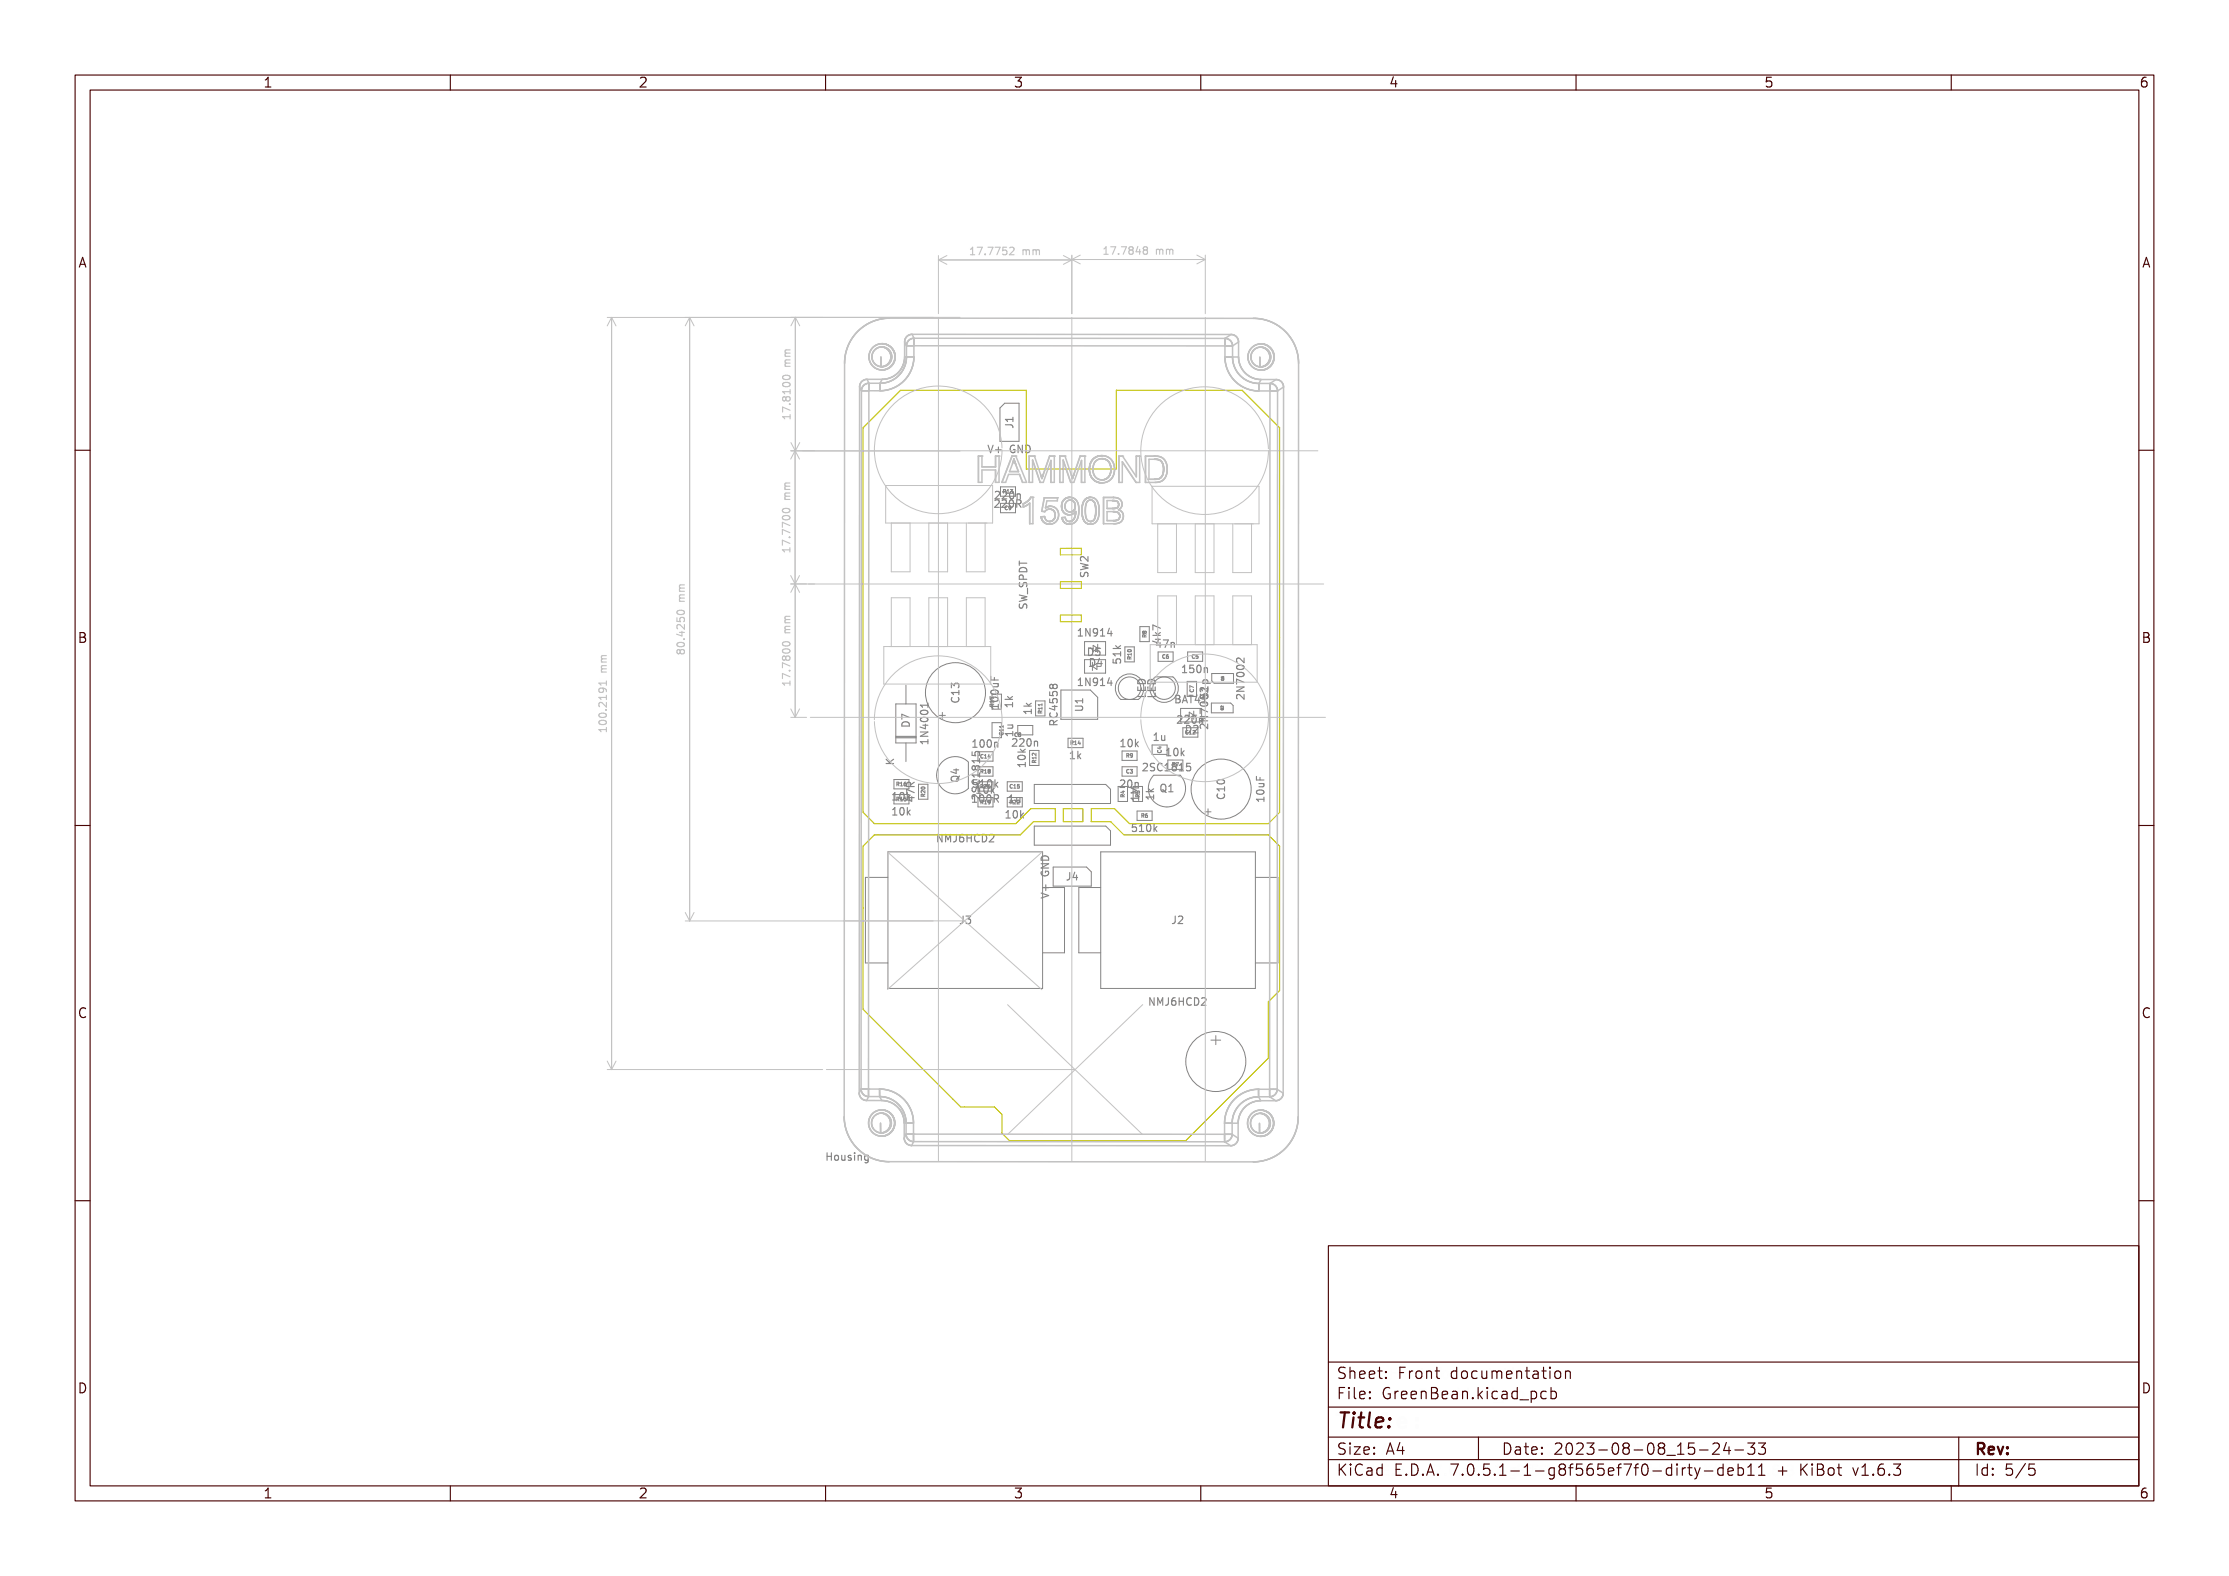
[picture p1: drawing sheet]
<svg xmlns="http://www.w3.org/2000/svg" width="1485mm" height="1050mm" viewBox="0 0 1485 1050" stroke-linecap="round" stroke-linejoin="round" font-family="sans-serif">
<defs><g id="words">
<text font-size="13.3" fill="#480000" x="890" y="951">Title:</text>
<g font-size="10" fill="#480000">
<text x="890" y="919">Sheet: Front documentation</text>
<text x="890" y="932">File: GreenBean.kicad_pcb</text>
<text x="890" y="969">Size: A4</text>
<text x="1000" y="969">Date: 2023-08-08_15-24-33</text>
<text x="1315" y="969">Rev:</text>
<text x="890" y="983">KiCad E.D.A. 7.0.5.1-1-g8f565ef7f0-dirty-deb11 + KiBot v1.6.3</text>
<text x="1315" y="983">Id: 5/5</text>
</g>
<g font-size="8.7" fill="#480000">
<text x="175" y="58">1</text>
<text x="425" y="58">2</text>
<text x="675" y="58">3</text>
<text x="925" y="58">4</text>
<text x="1175" y="58">5</text>
<text x="1425" y="58">6</text>
<text x="53" y="178">A</text>
<text x="1427" y="178">A</text>
<text x="53" y="428">B</text>
<text x="1427" y="428">B</text>
<text x="53" y="678">C</text>
<text x="1427" y="678">C</text>
<text x="53" y="928">D</text>
<text x="1427" y="928">D</text>
<text x="175" y="998">1</text>
<text x="425" y="998">2</text>
<text x="675" y="998">3</text>
<text x="925" y="998">4</text>
<text x="1175" y="998">5</text>
<text x="1425" y="998">6</text>
</g>
<g font-size="6.7" fill="#c2c2c2">
<text x="645" y="170">17.7752</text>
<text x="685" y="170">mm</text>
<text x="733" y="170">17.7848</text>
<text x="773" y="170">mm</text>
<text x="657" y="302">V+</text>
<text x="672" y="302">GND</text>
<text x="661" y="338">220R</text>
<text x="547" y="773">Housing</text>
</g>
<g font-size="6.7" fill="#848484">
<text x="675" y="286" transform="rotate(-90 675 286)">J1</text>
<text x="661" y="333">220n</text>
<text x="725" y="385" transform="rotate(-90 725 385)">SW2</text>
<text x="684" y="407" transform="rotate(-90 684 407)">SW_SPDT</text>
<text x="717" y="424">1N914</text>
<text x="769" y="432">47n</text>
<text x="724" y="437">D5</text>
<text x="725" y="444">D4</text>
<text x="747" y="443" transform="rotate(-90 747 443)">51k</text>
<text x="786" y="448">150n</text>
<text x="717" y="457">1N914</text>
<text x="770" y="466" transform="rotate(-90 770 466)">LED</text>
<text x="639" y="469" transform="rotate(-90 639 469)">C13</text>
<text x="665" y="474" transform="rotate(-90 665 474)">100uF</text>
<text x="781" y="468">BAT41</text>
<text x="783" y="482">220n</text>
<text x="789" y="488">D2</text>
<text x="673" y="497">220n</text>
<text x="745" y="498">10k</text>
<text x="767" y="494">1u</text>
<text x="646" y="498">100n</text>
<text x="775" y="504">10k</text>
<text x="711" y="506">1k</text>
<text x="760" y="514">2SC1815</text>
<text x="646" y="525">510k</text>
<text x="745" y="525">20n</text>
<text x="772" y="528">Q1</text>
<text x="593" y="533">10k</text>
<text x="649" y="529">10k</text>
<text x="816" y="533" transform="rotate(-90 816 533)">C10</text>
<text x="646" y="535">100R</text>
<text x="671" y="535">1u</text>
<text x="842" y="536" transform="rotate(-90 842 536)">10uF</text>
<text x="593" y="543">10k</text>
<text x="668" y="545">10k</text>
<text x="752" y="554">510k</text>
<text x="623" y="561">NMJ6HCD2</text>
<text x="699" y="584" transform="rotate(-90 699 584)">GND</text>
<text x="709" y="586">J4</text>
<text x="699" y="599" transform="rotate(-90 699 599)">V+</text>
<text x="638" y="615">J3</text>
<text x="780" y="615">J2</text>
<text x="765" y="670">NMJ6HCD2</text>
</g>
<g font-size="3.3" fill="#848484">
<text x="671" y="329">R</text>
<text x="671" y="329">1</text>
<text x="671" y="329">3</text>
<text x="671" y="340">C</text>
<text x="776" y="439">C</text>
<text x="796" y="439">5</text>
<text x="678" y="491">C</text>
<text x="793" y="489">1</text>
<text x="716" y="496">1</text>
<text x="656" y="505">1</text>
<text x="752" y="505">9</text>
<text x="656" y="515">R</text>
<text x="656" y="515">1</text>
<text x="752" y="515">C</text>
<text x="783" y="511">R</text>
<text x="783" y="511">7</text>
<text x="600" y="524">R</text>
<text x="600" y="524">1</text>
<text x="656" y="525">R</text>
<text x="656" y="525">2</text>
<text x="656" y="525">1</text>
<text x="676" y="525">1</text>
<text x="600" y="534">R</text>
<text x="600" y="534">1</text>
<text x="600" y="534">5</text>
<text x="656" y="536">R</text>
<text x="656" y="536">1</text>
<text x="676" y="536">R</text>
<text x="676" y="536">2</text>
<text x="762" y="545">6</text>
</g>
</g></defs>
<g fill="none" stroke="#848484" stroke-width=".75">
<path d="M658 297l1 4 2-4-1 5h-1zM663 299h1v-1h1v1h1v1h-1v1h-1v-1h-1zM674 297h1l1 1h-1a1.8 1.8 0 0 0-2 1 1.8 1.8 0 0 0 2 2v-1v-1h1v2a2.4 2.4 0 0 1-3 0 2.4 2.4 0 0 1 0-3zM678 297h1l1 4v-4h1v5h-1l-1-4v4h-1zM683 297a2.6 2.6 0 0 1 3 1 2.6 2.6 0 0 1-1 4h-2zM684 297a1.9 1.9 0 0 1 1 2 1.9 1.9 0 0 1-1 2zM662 334a1.8 1.8 0 0 1 3 0 1.8 1.8 0 0 1-1 3l-1 1h2h-3a3 3 0 0 0 2-4h-2zM662 328a1.8 1.8 0 0 1 3 1 1.8 1.8 0 0 1-1 2l-1 1h2v1h-3v-1a3 3 0 0 0 2-4l-2 1zM667 334a1.8 1.8 0 0 1 3 0 1.8 1.8 0 0 1-1 3l-1 1h2h-3a3 3 0 0 0 2-4h-2zM667 328a1.8 1.8 0 0 1 3 1 1.8 1.8 0 0 1-1 2l-1 1h2v1h-3v-1a3 3 0 0 0 2-4l-2 1zM673 334a2 2 0 0 1 2 0 2 2 0 0 1 0 3 1.7 1.7 0 0 1-2 1 1.7 1.7 0 0 1-1-2zM673 328a2 2 0 0 1 2 1 2 2 0 0 1 0 2 1.7 1.7 0 0 1-2 2 1.7 1.7 0 0 1-1-3z"/>
<path d="M673 334a1.8 1.8 0 0 1 2 1 1.8 1.8 0 0 1-1 2 .9 .9 0 0 1-1 1 1 1 0 0 1 0-2zM673 328a1.8 1.8 0 0 1 2 1 1.8 1.8 0 0 1-1 2 .9 .9 0 0 1-1 1 .9 .9 0 0 1 0-1zM677 333l3 1v1l-1 1 1 2-2-2v2h-1zM677 329h1h1h1v4h-1v-3v-1l-1 1v3h-1zM678 334h1v1l-1 1zM679 373h1v2h4v1h-4v1h-1zM680 379a2.6 2.6 0 0 1 3 0 2.6 2.6 0 0 1 1 3h-5zM680 380l1-1a1.6 1.6 0 0 1 2 0 1.6 1.6 0 0 1 1 2h-4zM720 376l5 1-3 1 3 1-5 1v-1h4l-3-1 3-1h-4zM720 372a3 3 0 0 1 4 2v-3h1v3h-1a3 3 0 0 0-3-1v1h-1zM679 398l5 1v1h-3l3 1-5 1 4-1h-2v-1l2-1h-4zM680 389a1 1 0 0 0 0 1 1 1 0 0 0 1 1 1.6 1.6 0 0 1 1-2 1.6 1.6 0 0 1 2 1 1.6 1.6 0 0 1-1 2 1.1 1.1 0 0 0 1-2 1.1 1.1 0 0 0-2 0 1.6 1.6 0 0 1-2 2 1.6 1.6 0 0 1 0-3z"/>
<path d="M680 384h2v2h2v1h-5zM680 384h1l1 2h-2zM686 393v4zM720 382h1a1 1 0 0 0-1 1 1 1 0 0 0 2 0 1.6 1.6 0 0 1 1-2 1.6 1.6 0 0 1 2 1 1.6 1.6 0 0 1-1 2 1.1 1.1 0 0 0 1-1 1.1 1.1 0 0 0-2 0 1.6 1.6 0 0 1-2 1 1.6 1.6 0 0 1-1-2zM680 404a1 1 0 0 0 0 1 1 1 0 0 0 1 1 1.6 1.6 0 0 1 1-2 1.6 1.6 0 0 1 2 1 1.6 1.6 0 0 1-1 2 1.1 1.1 0 0 0 1-2 1.1 1.1 0 0 0-2 0 1.6 1.6 0 0 1-2 2 1.6 1.6 0 0 1 0-3zM718 419h2v4h1v1h-3v-1h1v-3h-1zM722 419h1l2 4v-4h1v5h-1l-2-4v4h-1zM728 419a2.5 2.5 0 0 1 3 2 2.5 2.5 0 0 1-2 3h-1v-1h1l1-1a1.6 1.6 0 0 1-2 0 1.6 1.6 0 0 1 0-3zM733 419h2v4h1v1h-3v-1h1v-3h-1zM739 419h1v3h1v1h-1v1h-1v-1h-2zM739 420v2h-1zM768 416l5 2v1l-4-2v2h-1z"/>
<path d="M773 419l-5-3v4M742 436h4v-1h1v3h-1v-1h-4l1 1h-1zM743 430l1 1 3-1-2 2h2v1h-5v-1h3zM768 423h5M768 427h4v-1v1h1v1h-1v2h-1l-3-2zM769 428h3v1zM770 421l1 2 2-2v1l-2 1 2 1h-5h3zM770 421l2 2M771 427h1v3h1h-1v2h-1v-2h-2zM771 427v3h-1zM773 421l-2 2M774 427h3l-1 5h-1l2-5h-3z"/>
<path d="M780 428h1h1v4v-3l-1-1-1 1v3zM824 439a3 3 0 0 1 4 2v-3h1v3h-1a3 3 0 0 0-3-1v1h-1zM829 438v3l-4-3-1 1v2M634 456h2a1.5 1.5 0 0 1 3 0 1.5 1.5 0 0 1-1 2 1.2 1.2 0 0 0 1-1 1.2 1.2 0 0 0-2 0v1h-1a1 1 0 0 0 0-2 1.1 1.1 0 0 0-2 1 1 1 0 0 0 1 1h-1zM660 450h1v3h1v-2h1v2h2h-5zM662 456h3v2h-3h2l1-1-1-1h-2zM700 456h1l1 1a1.4 1.4 0 0 1 2-1 1.5 1.5 0 0 1 0 3 1.4 1.4 0 0 1-2-1 1.4 1.4 0 0 1-2 1 1.5 1.5 0 0 1 0-3zM701 457l-1-1-1 1v1l1 1 1-1M701 457l1-1h2v1v1l-1 1h-1l-1-1M701 457v1M718 452h2v4h1v1h-3v-1h1v-3h-1zM722 452h1l2 4v-4h1v5h-1l-2-4v4h-1z"/>
<path d="M728 452a2.5 2.5 0 0 1 3 2 2.5 2.5 0 0 1-2 3h-1v-1h1l1-1a1.6 1.6 0 0 1-2 0 1.6 1.6 0 0 1 0-3zM733 452h2v4h1v1h-3v-1h1v-3h-1zM739 452h1v3h1v1h-1v1h-1v-1h-2zM739 453v2h-1zM742 440v2h2a1.8 1.8 0 0 1 2-2 1.8 1.8 0 0 1 1 3h-1a1.3 1.3 0 0 0 0-2 1.3 1.3 0 0 0-2 0 1.3 1.3 0 0 0 0 2h-2zM758 458v2h5M758 457h1v3h1v-3h1v3h2v-3v3h-5zM759 453a2.6 2.6 0 0 1 3 0 2.6 2.6 0 0 1 1 2h-5zM759 453h1a1.6 1.6 0 0 1 2 0 1.6 1.6 0 0 1 1 2h-4zM760 458v2M763 454a2.7 2.7 0 0 0-3-1 2.7 2.7 0 0 0-2 2h5M765 457v3h2v-2v2h2v-3h1v3h-5z"/>
<path d="M766 453a2.6 2.6 0 0 1 3 0 2.6 2.6 0 0 1 1 3h-5zM766 453h1a1.6 1.6 0 0 1 2 0 1.6 1.6 0 0 1 0 2h-4zM787 444l2-1v5h1h-3h1v-4h-1zM792 443h2v1h-2v1a1.8 1.8 0 0 1 3 2 1.8 1.8 0 0 1-3 1 1.3 1.3 0 0 0 1 0 1.3 1.3 0 0 0 1-2 1.3 1.3 0 0 0-2 0zM797 444a2 2 0 0 1 3 0 2 2 0 0 1 0 3 1.7 1.7 0 0 1-2 1 1.7 1.7 0 0 1-1-2zM798 444a1.8 1.8 0 0 1 1 1 1.8 1.8 0 0 1 0 2 .9 .9 0 0 1-1 1 1.1 1.1 0 0 1-1-2zM800 459h4v-1h1v3h-1v-1h-3v1h-1zM800 459a3 3 0 0 1 4 1v-2h1v3h-1a3 3 0 0 0-4-2l1 2h-1zM801 455h5M801 453a1.8 1.8 0 0 1 3 0 1.8 1.8 0 0 1 1 2h1v1h-5l1-1-1-1zM802 455l-1-1 1-1h2v2M802 445h1h1l1 3h-1v-2l-1-1-1 1v2z"/>
<path d="M802 454a1.2 1.2 0 0 1 2-1 1.2 1.2 0 0 1 0 2h-2zM804 458v3l-3-3-2 1 1 2M805 459h-5l1 1M805 457v3M824 458h5l-5 2h5M824 444a3 3 0 0 1 5 1 2.8 2.8 0 0 1-5-1zM824 449a3 3 0 0 1 5 1 2.8 2.8 0 0 1-5-1zM824 458h5v1l-4 2h4h-5l4-2h-4zM824 453l5 2v1l-4-2v2h-1zM824 449a2.8 2.8 0 0 1 5 1 2.7 2.7 0 0 1-3 2 2.7 2.7 0 0 1-2-2zM824 444a2.8 2.8 0 0 1 5 1 2.7 2.7 0 0 1-3 2 2.7 2.7 0 0 1-2-2zM825 449h2a1.1 1.1 0 0 1 1 0 1.1 1.1 0 0 1 0 2h-1a1.2 1.2 0 0 1-2 0 1.2 1.2 0 0 1 0-2z"/>
<path d="M825 444h2a1.1 1.1 0 0 1 1 0 1.1 1.1 0 0 1 0 2h-1a1.2 1.2 0 0 1-2 0 1.2 1.2 0 0 1 0-2zM829 455l-5-3v4M601 476l5 2v1l-4-2v3h-1zM606 478l-5-2v3M613 474a3 3 0 0 1 5 1 2.8 2.8 0 0 1-5-1zM613 479a3 3 0 0 1 5 1 2.8 2.8 0 0 1-5-1zM613 469h5v-1v3v-1h-4v1zM614 479a2.8 2.8 0 0 1 4 1 2.7 2.7 0 0 1-2 2 2.7 2.7 0 0 1-3-2zM614 474a2.8 2.8 0 0 1 4 1 2.7 2.7 0 0 1-2 2 2.7 2.7 0 0 1-3-2zM614 479h2a1.1 1.1 0 0 1 2 0 1.1 1.1 0 0 1-1 2h-1a1.2 1.2 0 0 1-1 0 1.2 1.2 0 0 1-1-2zM614 474h2a1.1 1.1 0 0 1 2 0 1.1 1.1 0 0 1-1 2h-1a1.2 1.2 0 0 1-1 0 1.2 1.2 0 0 1-1-2zM618 468v3"/>
<path d="M618 470h-5l2 1M634 461h4v-1h1v3h-1v-1h-3v1h-1zM634 465h1a1.8 1.8 0 0 0 2 3 1.7 1.7 0 0 0 1-2l1-1a2.4 2.4 0 0 1-2 3 2.4 2.4 0 0 1-3-3zM660 471h5v-1v3v-1h-4v1zM661 466a2.8 2.8 0 0 1 4 1 2.7 2.7 0 0 1-2 2 2.7 2.7 0 0 1-3-2zM661 461a2.8 2.8 0 0 1 4 1 2.7 2.7 0 0 1-2 2 2.7 2.7 0 0 1-3-2zM661 466h2a1.1 1.1 0 0 1 1 0 1.1 1.1 0 0 1 0 2h-1a1.2 1.2 0 0 1-2 0 1.2 1.2 0 0 1 0-2zM661 461h2a1.1 1.1 0 0 1 1 0 1.1 1.1 0 0 1 0 2h-1a1.2 1.2 0 0 1-2 0 1.2 1.2 0 0 1 0-2zM670 466h5M670 470h4v-1h1v3h-1v-1h-4l1 1h-1zM671 464l1 1 3-1-2 2h2v1h-5v-1h3zM671 464l2 2"/>
<path d="M675 468v3M675 469h-5l1 2M675 464l-2 1M682 470h5M682 474h5v-1v3v-1h-4v1zM684 468l1 2 2-2v1l-2 1 2 1h-5h3zM684 468l2 2M687 473v2M687 474h-5l1 1M687 468l-2 2M699 461v2h3h-1v-2h1h2v1v1M699 466v2h3h-1v-2l1-1 2 1v2"/>
<path d="M700 471h3h1v1h-1v2l-3-2zM700 466v2h1a1.8 1.8 0 0 1 3-2 1.8 1.8 0 0 1 0 3 1.3 1.3 0 0 0 0-2 1.3 1.3 0 0 0-2 0 1.3 1.3 0 0 0 0 2h-2zM700 461v2h1a1.8 1.8 0 0 1 3-2 1.8 1.8 0 0 1 0 3 1.3 1.3 0 0 0 0-2 1.3 1.3 0 0 0-2 0 1.3 1.3 0 0 0 0 2h-2zM700 475a2.2 2.2 0 0 0 2 3 2.2 2.2 0 0 0 2-3M700 476a1.7 1.7 0 0 0 2 2 1.7 1.7 0 0 0 2-2 2.4 2.4 0 0 1-2 3 2.4 2.4 0 0 1-2-3zM700 472h3v2zM701 471h3M703 470v3l-4-1M704 480l-2 2M716 470h4l1 1v2h-1h-4M717 471h3a1.5 1.5 0 0 1 2 1 1.5 1.5 0 0 1-2 2h-3v-1h3a.9 .9 0 0 0 1-1 .9 .9 0 0 0-1 0h-3zM717 467h4v-1v3v-1h-4v1z"/>
<path d="M721 465v3M721 467h-5l2 1M758 464h5M758 465h5v-3v3h-5zM765 465h4v-3h1v3h-5zM781 464h3v1v1l1 1-1 1h-3zM782 466h2v2h-2zM782 464h2v1l-2 1zM783 477a1.8 1.8 0 0 1 3 1 1.8 1.8 0 0 1-1 3h-1h2v1h-3v-1a3 3 0 0 0 2-3h-2zM788 464l2 4h-1v-1h-2v1h-1zM788 464l1 3h-2zM788 477a1.8 1.8 0 0 1 3 1 1.8 1.8 0 0 1-1 3h-1h2v1h-3v-1a3 3 0 0 0 2-3h-2z"/>
<path d="M791 464h4h-2v4v-4h-2zM794 477a2 2 0 0 1 2 1 2 2 0 0 1 0 2 1.7 1.7 0 0 1-2 2 1.7 1.7 0 0 1-1-2zM794 478a1.8 1.8 0 0 1 2 1 1.8 1.8 0 0 1 0 2 1 1 0 0 1-2 0 .9 .9 0 0 1 0-1zM798 464h1v3h1h-1v1h-1v-1h-2zM798 464v3h-1zM799 478v1l1-1 1 1v3v-3h-1h-1v3zM799 477h5l-5 3h5M800 478h5v1l-4 2h4h-5v-1l4-1h-4zM800 473l5 2v1l-5-2v2zM800 463h1v2h1a1.8 1.8 0 0 1 2-2 1.8 1.8 0 0 1 1 3h-1a1.3 1.3 0 0 0 0-2 1.3 1.3 0 0 0-1 0 1.3 1.3 0 0 0-1 2h-2zM800 469a2.8 2.8 0 0 1 5 1 2.7 2.7 0 0 1-3 1 2.7 2.7 0 0 1-2-2zM800 464a2.8 2.8 0 0 1 5 1 2.7 2.7 0 0 1-3 1 2.7 2.7 0 0 1-2-2z"/>
<path d="M800 469h2a1.1 1.1 0 0 1 2 0 1.1 1.1 0 0 1 0 1l-2 1a1.2 1.2 0 0 1-1-1 1.2 1.2 0 0 1-1-1zM800 464h2a1.1 1.1 0 0 1 2 0 1.1 1.1 0 0 1 0 1l-2 1a1.2 1.2 0 0 1-1-1 1.2 1.2 0 0 1-1-1zM802 464h2v4h1h-3h1v-4h-1zM804 474l-5-2v3M824 464a3 3 0 0 1 4 2v-3h1v3h-1a3 3 0 0 0-3-1v1h-1zM829 463v3l-4-3-1 1v1M601 482a2.7 2.7 0 0 1 3-1 2.7 2.7 0 0 1 2 3h-5zM602 482a2.6 2.6 0 0 1 3 0 2.6 2.6 0 0 1 1 3h-5zM602 482h1a1.6 1.6 0 0 1 2 0 1.6 1.6 0 0 1 0 2h-3zM613 488h5l-5 2h5M613 494h5v-1v3v-1h-4v1zM613 488h5v1l-4 2h4h-5l4-2h-4z"/>
<path d="M613 484h4v-1v1h1v1h-1v2l-4-2zM614 485h3v1zM615 483h3M616 482v3l-3-1M618 493v2M618 494h-5l2 1M647 493h2v4h1v1h-3v-1h1v-3h-1zM653 493a2 2 0 0 1 2 1 2 2 0 0 1 0 2 1.7 1.7 0 0 1-2 2 1.7 1.7 0 0 1-1-2zM653 494a1.8 1.8 0 0 1 2 1 1.8 1.8 0 0 1-1 2 .9 .9 0 0 1-1 0 .9 .9 0 0 1 0-1zM658 493a2 2 0 0 1 2 1 2 2 0 0 1 0 2 1.7 1.7 0 0 1-2 2 1.7 1.7 0 0 1-1-2zM658 494a1.8 1.8 0 0 1 2 1 1.8 1.8 0 0 1-1 2 .9 .9 0 0 1-1 0 .9 .9 0 0 1 0-1zM662 494h1v1l1-1 1 1v3h-1v-3h-1v3h-1z"/>
<path d="M670 489h4v-1h1v3h-1v-1h-3v1h-1zM671 483h4v1h-1l1 1-4 1v-1h3v-1h-3zM671 483h4M674 493a1.8 1.8 0 0 1 2 0 1.8 1.8 0 0 1-1 3l-1 1h2h-3a3 3 0 0 0 2-4h-1zM674 483v2h-3M675 487v3M675 489h-5l1 1M679 493a1.8 1.8 0 0 1 2 0 1.8 1.8 0 0 1-1 3l-1 1h2h-3a3 3 0 0 0 2-4h-1zM680 499l1 1 2-1-2 2h2v1h-5v-1h3zM680 499l2 2M683 499l-2 2M684 493a2 2 0 0 1 2 0 2 2 0 0 1 0 3 1.7 1.7 0 0 1-2 1 1.7 1.7 0 0 1-1-2z"/>
<path d="M684 493a1.8 1.8 0 0 1 2 1 1.8 1.8 0 0 1 0 2 1.1 1.1 0 0 1-2 1 1 1 0 0 1 0-2zM689 494h1h1v3v-2l-1-1-1 1v2zM700 481h1l1 1 2-2v1l-2 2h2v1h-4zM700 482h2v1h-2zM702 483v-3h-2l-1 3h5M746 493h2v4h1v1h-3v-1h1v-4l-1 1zM751 493a2 2 0 0 1 2 1 2 2 0 0 1 0 2 1.7 1.7 0 0 1-2 2 1.7 1.7 0 0 1-1-3zM751 493a1.8 1.8 0 0 1 2 2 1.8 1.8 0 0 1 0 1 1.1 1.1 0 0 1-2 1 .9 .9 0 0 1 0-1zM756 493v3l3-2-2 1 2 3h-1l-1-2-1 2zM776 499h2v4h1v1h-3v-1h1v-4l-1 1zM782 499a2 2 0 0 1 2 1 2 2 0 0 1 0 2 1.7 1.7 0 0 1-2 2 1.7 1.7 0 0 1-1-3zM782 499a1.8 1.8 0 0 1 2 2 1.8 1.8 0 0 1-1 1 .9 .9 0 0 1-1 1 .9 .9 0 0 1 0-1z"/>
<path d="M786 499h1v3l2-2-1 1 1 3-2-2v2h-1zM800 485h.1M800 484a3 3 0 0 1 4 1v-2h1v3h-1a3 3 0 0 0-4-2l1 2h-1zM804 482v3l-2-2M590 509h5M590 506l3 3M591 506l2 2 2-2v1l-2 1 2 1h-4h2l-2-2zM595 506l-3 2M634 513h3h1h1v1h-1v2h-1l-3-2zM634 518h3l2 1v-1l1 1h-1a2.6 2.6 0 0 1-3 2 2.6 2.6 0 0 1-2-2zM634 517h3a1.7 1.7 0 0 1 2 2 1.7 1.7 0 0 1-2 1h-2a1.7 1.7 0 0 1-1-1 1.7 1.7 0 0 1 0-2zM635 514h2v2z"/>
<path d="M635 519l1-1a1.1 1.1 0 0 1 2 1 1.1 1.1 0 0 1 0 1h-2a1.2 1.2 0 0 1-1 0 1.2 1.2 0 0 1 0-1zM635 513h4M637 512v3l-4-1M639 517l-2 3M647 520h3h-2v2a1.8 1.8 0 0 1 2 2 1.8 1.8 0 0 1-3 1v-1a1.3 1.3 0 0 0 2 0 1.3 1.3 0 0 0 0-2 1.3 1.3 0 0 0-2 0zM648 501v2h2h-1l1-2h2l1 1-1 1M648 516h4v-1h1v3h-1v-1h-3v1h-1zM648 506h4v-1h1v3h-1v-1h-3v1h-1zM648 501v2h2a1.8 1.8 0 0 1 2-2 1.8 1.8 0 0 1 1 2h-1a1.3 1.3 0 0 0 0-1 1.3 1.3 0 0 0-2-1 1.3 1.3 0 0 0 0 2h-2zM648 511l1-1 1 1a1.4 1.4 0 0 1 2 0 1.4 1.4 0 0 1 0 2 1.4 1.4 0 0 1-2-1 1.4 1.4 0 0 1-2 1 1.4 1.4 0 0 1 0-2zM650 511l1-1h1l1 1-1 1v1h-1l-1-1M650 511l-1-1-1 1v1l1 1 1-1"/>
<path d="M650 511v1M653 505v3M653 515v3M653 516h-5l1 2M653 507h-5l1 1M662 520h1v3l2-2-1 1 1 3-2-2v2h-1zM678 501h5M678 504a3 3 0 0 1 5 1 2.8 2.8 0 0 1-5-1zM678 510h5v-1v3v-1h-4v1zM679 504a2.8 2.8 0 0 1 4 2 2.7 2.7 0 0 1-2 1 2.7 2.7 0 0 1-3-2zM679 505l2-1a1.1 1.1 0 0 1 1 1 1.1 1.1 0 0 1 0 1h-1a1.2 1.2 0 0 1-2 0 1.2 1.2 0 0 1 0-1zM683 508v3"/>
<path d="M683 509h-5l1 2M760 509a1.8 1.8 0 0 1 3 1 1.8 1.8 0 0 1-1 2l-1 1h2v1h-3v-1a3 3 0 0 0 2-4l-2 1zM766 509h2v1a1 1 0 0 0-1-1 1.1 1.1 0 0 0-1 2 1.6 1.6 0 0 1 2 1 1.6 1.6 0 0 1-1 2 1.6 1.6 0 0 1-2-1 1.1 1.1 0 0 0 2 0 1.1 1.1 0 0 0 0-1l-2-1zM771 509h2v1a1.7 1.7 0 0 0-2 1 1.7 1.7 0 0 0 2 2v1a2.5 2.5 0 0 1-3-2 2.5 2.5 0 0 1 1-3zM776 509h1v4h1v1h-2v-1h1v-4l-1 1zM781 509a1.4 1.4 0 0 1 2 0 1.4 1.4 0 0 1-1 2 1.4 1.4 0 0 1 1 2 1.4 1.4 0 0 1-2 0 1.4 1.4 0 0 1 0-2l-1-1zM786 509h1v4h1v1h-2v-1h1v-4l-1 1zM791 509h2h-2v2a1.8 1.8 0 0 1 2 2 1.8 1.8 0 0 1-3 1v-1a1.3 1.3 0 0 0 2 0 1.3 1.3 0 0 0 0-2 1.3 1.3 0 0 0-1 0zM837 517h1v2h1v-2h1v2h2v1h-5zM594 529l2-1v5h1h-3h1v-4h-1zM594 539l2-1v5h1h-3h1v-4h-1zM599 529a2 2 0 0 1 2 0 2 2 0 0 1 1 3 1.7 1.7 0 0 1-3 1 1.7 1.7 0 0 1-1-2z"/>
<path d="M599 539a2 2 0 0 1 2 0 2 2 0 0 1 1 3 1.7 1.7 0 0 1-3 1 1.7 1.7 0 0 1-1-2zM599 529a1.8 1.8 0 0 1 2 1 1.8 1.8 0 0 1 0 2 1.1 1.1 0 0 1-2 1 1 1 0 0 1 0-2zM599 539a1.8 1.8 0 0 1 2 1 1.8 1.8 0 0 1 0 2 1.1 1.1 0 0 1-2 1 1 1 0 0 1 0-2zM604 528v3l3-1-2 1 2 2h-1l-1-2-1 2zM604 538v3l3-1-2 1 2 2h-1l-1-2-1 2zM604 532h4v-1v1h1v1h-1v2h-1l-3-2zM604 526l5 2v1l-4-2v2h-1zM605 522l1-1 1 1 2-1v1l-2 1v1h2h-5zM605 533h3v1zM605 522h1l1 2h-2zM607 524l-1-2-2-1v3h5M609 521l-2 2"/>
<path d="M647 530h2v4h1v1h-3v-1h1v-4l-1 1zM648 526h1a1 1 0 0 0-1 1 1 1 0 0 0 2 0 1.6 1.6 0 0 1 1-2 1.6 1.6 0 0 1 2 1 1.6 1.6 0 0 1-1 2 1.1 1.1 0 0 0 0-1 1.1 1.1 0 0 0-1 0 1.6 1.6 0 0 1-2 1 1.6 1.6 0 0 1-1-2zM648 520h1a1.7 1.7 0 0 0 1 3 1.7 1.7 0 0 0 2-2l1-1a2.4 2.4 0 0 1-3 3 2.4 2.4 0 0 1-2-3zM648 531a3 3 0 0 1 4 2v-3h1v3h-1a3 3 0 0 0-4-1l1 1h-1zM650 524h2v4h1v1h-3v-1h1v-4l-1 1zM652 520h2v4h1v1h-3v-1h1v-4l-1 1zM653 530a2 2 0 0 1 2 1 2 2 0 0 1 0 2 1.7 1.7 0 0 1-2 2 1.7 1.7 0 0 1-1-3zM653 530a1.8 1.8 0 0 1 2 2 1.8 1.8 0 0 1-1 1 .9 .9 0 0 1-1 1 .9 .9 0 0 1 0-1zM655 524a2 2 0 0 1 2 1 2 2 0 0 1 0 2 1.7 1.7 0 0 1-2 2 1.7 1.7 0 0 1-1-3zM655 524a1.8 1.8 0 0 1 2 2 1.8 1.8 0 0 1 0 1 1.1 1.1 0 0 1-2 1 .9 .9 0 0 1 0-1zM658 520a2 2 0 0 1 2 1 2 2 0 0 1 0 2 1.7 1.7 0 0 1-2 2 1.7 1.7 0 0 1-1-3zM658 530a2 2 0 0 1 2 1 2 2 0 0 1 0 2 1.7 1.7 0 0 1-2 2 1.7 1.7 0 0 1-1-3z"/>
<path d="M658 520a1.8 1.8 0 0 1 2 2 1.8 1.8 0 0 1-1 1 .9 .9 0 0 1-1 1 .9 .9 0 0 1 0-1zM658 530a1.8 1.8 0 0 1 2 2 1.8 1.8 0 0 1-1 1 .9 .9 0 0 1-1 1 .9 .9 0 0 1 0-1zM660 524v3l3-2-2 1 2 3h-1l-1-2-1 2zM662 530h3v2h-1l1 3-2-2v2h-1zM663 530l1 1v1h-1zM745 520a1.8 1.8 0 0 1 3 1 1.8 1.8 0 0 1-1 2l-1 1h2v1h-3v-1a3 3 0 0 0 2-3h-2zM751 520a2 2 0 0 1 2 1 2 2 0 0 1 0 2 1.7 1.7 0 0 1-2 2 1.7 1.7 0 0 1-1-3zM751 521a1.8 1.8 0 0 1 2 1 1.8 1.8 0 0 1 0 2 1 1 0 0 1-2 0 .9 .9 0 0 1 0-1zM754 531h4v-1h1v3h-1v-1h-4l1 1h-1zM754 525h5v1h-5l3 1-3 1h5v1h-5v-1l2-1-2-1zM756 521v1l1-1h1v4v-3h-1h-1v3zM757 527l-4 1h5"/>
<path d="M758 530v3M758 532h-5l2 1M763 527h5M764 531h4v-1h1v3h-1v-1h-4l1 1h-1zM765 525l1 2 3-2v1l-2 1 2 1h-5h3zM765 525l2 2M768 530v2M768 531h-5l2 1M768 525l-1 2M811 526h4v-1h1v2h-1v-1h-3v1h-1zM811 530h1a1.7 1.7 0 0 0 1 2 1.7 1.7 0 0 0 2-2h1a2.4 2.4 0 0 1-2 3 2.4 2.4 0 0 1-3-3zM811 520a2.8 2.8 0 0 1 5 2 2.7 2.7 0 0 1-3 1 2.7 2.7 0 0 1-2-2z"/>
<path d="M812 521l2-1a1.1 1.1 0 0 1 1 0 1.1 1.1 0 0 1 0 2h-1a1.2 1.2 0 0 1-2 0 1.2 1.2 0 0 1 0-1zM837 533h5v-1v3v-1h-4v1zM838 528a2.8 2.8 0 0 1 4 1 2.7 2.7 0 0 1-2 1 2.7 2.7 0 0 1-3-2zM838 528h2a1.1 1.1 0 0 1 1 0 1.1 1.1 0 0 1 0 1l-1 1a1.2 1.2 0 0 1-2-1 1.2 1.2 0 0 1 0-1zM839 522h3v1v2h-3v-1h2h1l-1-1h-2zM624 556h1l1 4v-4h1v5h-1l-2-4v4zM629 556l1 3 1-3h1v5h-1v-4l-1 2-1-2v4zM634 556h2v3a1.4 1.4 0 0 1-1 2 1.4 1.4 0 0 1-1-1l1 1 1-1v-3h-2zM639 556h2v1h-1l-1 2a1.5 1.5 0 0 1 3 0 1.5 1.5 0 0 1-1 2 1.5 1.5 0 0 1-2-1zM644 556v2h2v-2h1v5h-1v-2h-2v2zM649 556h2l1 1a1.8 1.8 0 0 0-3 2 1.7 1.7 0 0 0 3 1v1a2.5 2.5 0 0 1-3-1 2.5 2.5 0 0 1 0-4zM654 556a2.6 2.6 0 0 1 3 2 2.6 2.6 0 0 1-1 3h-2z"/>
<path d="M654 557a1.9 1.9 0 0 1 2 2 1.9 1.9 0 0 1-2 2zM659 556a1.8 1.8 0 0 1 3 1 1.8 1.8 0 0 1-2 3l-1 1h3h-3a3 3 0 0 0 2-4h-2zM669 541l2-1v5h1h-3h1v-4h-1zM675 541a2 2 0 0 1 2 0 2 2 0 0 1 0 3 1.7 1.7 0 0 1-2 1 1.7 1.7 0 0 1-1-2zM675 541a1.8 1.8 0 0 1 2 1 1.8 1.8 0 0 1-1 2 .9 .9 0 0 1-1 1 1 1 0 0 1 0-2zM679 540h1v3l2-1-1 1 1 2-2-2v2h-1zM753 549h3v1h-2v1a1.8 1.8 0 0 1 2 2 1.8 1.8 0 0 1-3 1v-1a1.3 1.3 0 0 0 2 1 1.3 1.3 0 0 0 0-2 1.3 1.3 0 0 0-2 0zM758 550l2-1v5h1h-3h1v-4h-1zM764 550a2 2 0 0 1 2 0 2 2 0 0 1 0 3 1.7 1.7 0 0 1-2 1 1.7 1.7 0 0 1-1-2zM764 550a1.8 1.8 0 0 1 2 1 1.8 1.8 0 0 1-1 2 .9 .9 0 0 1-1 1 1 1 0 0 1 0-2zM768 549h1v3l2-1-1 1 1 2-2-2v2h-1zM694 575h5v1l-4 2h4v1h-5v-1l4-2h-4z"/>
<path d="M695 571a2.6 2.6 0 0 1 3 0 2.6 2.6 0 0 1 1 3h-5zM695 571h1a1.6 1.6 0 0 1 2 0 1.6 1.6 0 0 1 0 2h-4zM694 595l5 2-5 2v-1l4-1-4-1zM694 581h1h-1a1.8 1.8 0 0 0 2 2 1.8 1.8 0 0 0 2-2h-1v1h-1v-2h2a2.3 2.3 0 0 1-2 4 2.3 2.3 0 0 1-2-3zM696 590h1v2h1h-1v2h-1v-2h-1h1zM765 665h1l1 4v-4h1v5h-1l-1-4v4h-1zM770 665h1l1 3v-3h1v5v-4l-1 2h-1l-1-2v4zM776 665h2v3a1.4 1.4 0 0 1-1 2 1.4 1.4 0 0 1-2-1h1h1v-3h-1zM781 665h1l1 1h-2v1a1.5 1.5 0 0 1 2 1 1.5 1.5 0 0 1-1 2 1.5 1.5 0 0 1-2-2zM785 665h1v2h1v-2h1v5h-1v-2h-1v2h-1zM791 665h2v1a1.7 1.7 0 0 0-2 1 1.7 1.7 0 0 0 2 2v1a2.5 2.5 0 0 1-3-1 2.5 2.5 0 0 1 1-4zM795 665a2.6 2.6 0 0 1 3 1 2.6 2.6 0 0 1-1 4h-2z"/>
<path d="M796 666a1.9 1.9 0 0 1 1 1 1.9 1.9 0 0 1-1 2zM800 665a1.8 1.8 0 0 1 3 1 1.8 1.8 0 0 1-1 2l-1 1h2v1h-3v-1a3 3 0 0 0 2-3h-2zM548 768v2h2v-2h1v5h-1v-2h-2v2zM554 770a1.2 1.2 0 0 1 1 1 1.2 1.2 0 0 1-2 1zM558 770v2l1 1 1-1v-2h1v3h-1h-1h-1zM563 770h2a.8 .8 0 0 0-1 0 .8 .8 0 0 0 0 1 1.3 1.3 0 0 1 1 1 1.3 1.3 0 0 1-1 1 1.3 1.3 0 0 1-1-1v1a.9 .9 0 0 0 1 0 .9 .9 0 0 0 1-1 .9 .9 0 0 0-1-1h-1zM568 770h2v3h1h-3h1v-3h-1zM569 768h1v1h-1zM573 770l1-1 1 1 1 3h-1v-2l-1-1h-1v3zM578 770l1-1 1 1h1v3l-1 1h-2h2v-1a1.5 1.5 0 0 1-2 0 1.5 1.5 0 0 1 0-2zM579 770a1.2 1.2 0 0 1 1 1 1.2 1.2 0 0 1-2 1z"/>
<circle cx="673" cy="330" r=".4"/>
<circle cx="673" cy="336" r=".4"/>
<circle cx="729" cy="421" r="1.1"/>
<circle cx="701" cy="457" r=".8"/>
<circle cx="703" cy="457" r="1"/>
<circle cx="729" cy="454" r="1.1"/>
<circle cx="798" cy="446" r=".4"/>
<circle cx="827" cy="450" r=".4"/>
<circle cx="827" cy="445" r=".4"/>
<circle cx="616" cy="480" r=".4"/>
<circle cx="616" cy="475" r=".4"/>
<circle cx="663" cy="467" r=".4"/>
<circle cx="663" cy="462" r=".4"/>
<circle cx="795" cy="480" r=".4"/>
<circle cx="802" cy="470" r=".4"/>
<circle cx="802" cy="465" r=".4"/>
<circle cx="653" cy="496" r=".4"/>
<circle cx="658" cy="496" r=".4"/>
<circle cx="685" cy="495" r=".4"/>
<circle cx="752" cy="495" r=".4"/>
<circle cx="649" cy="512" r=".8"/>
<circle cx="651" cy="512" r="1"/>
<circle cx="681" cy="505" r=".4"/>
<circle cx="782" cy="512" r="1"/>
<circle cx="782" cy="510" r=".8"/>
<circle cx="782" cy="501" r=".4"/>
<circle cx="600" cy="531" r=".4"/>
<circle cx="653" cy="532" r=".4"/>
<circle cx="656" cy="526" r=".4"/>
<circle cx="658" cy="522" r=".4"/>
<circle cx="658" cy="532" r=".4"/>
<circle cx="752" cy="522" r=".4"/>
<circle cx="814" cy="521" r=".4"/>
<circle cx="840" cy="529" r=".4"/>
<circle cx="600" cy="541" r=".4"/>
<circle cx="640" cy="559" r="1.1"/>
<circle cx="675" cy="543" r=".4"/>
<circle cx="764" cy="552" r=".4"/>
<circle cx="782" cy="668" r="1.1"/>
<circle cx="554" cy="771" r="1.8"/>
</g>
<g fill="none" stroke="#848484" stroke-width=".67">
<path d="M666 272l3-3h10v25h-13zM666 331v-7h10v7M666 335v7h10v-7M759 417h7v10h-7zM722 439h14v9h-14zM722 427h14v9h-14zM731 429v3M749 431h7v10h-7zM751 433a1.2 1.2 0 0 1 2 0 1.2 1.2 0 0 1 0 1 1.2 1.2 0 0 1-1 0 1.2 1.2 0 0 1-1-1zM751 435h2l1-1v1h-1h-1l-1 1zM751 434l2 1 1-1-1 1 1 1h-3zM752 435h.1"/>
<path d="M752 439v-1h-1v1h3M754 438h-2M754 436h-3l1 1M754 435v2M761 421h1a.7 .7 0 0 1 1 0 .7 .7 0 0 1 0 1 .7 .7 0 0 1-1 0zM761 421h2l1-1-1 2h1h-3zM762 420l-1 1 1 1M762 422h.1M762 420h.1M762 421v1zM762 420v1M762 423h-1v1h3"/>
<path d="M762 421v1M762 423h.1M762 421l1-1 1 1-1 1-1-1M762 421h.1M762 423v1M764 423l-2 1M771 434h10v7h-10zM776 436a1.3 1.3 0 0 0-2 1 1.4 1.4 0 0 0 2 2M791 434h10v7h-10zM795 436a1.3 1.3 0 0 0-1 1 1.3 1.3 0 0 0 1 2M603 457v12M707 460h19l5 5v14h-24z"/>
<path d="M728 444v3M746 452a9 9 0 0 1 14 0 9 9 0 0 1-2 14h-11a9 9 0 0 1-1-14zM770 451a9 9 0 0 0-2 14 9 9 0 0 0 14 0 9 9 0 0 0-1-14h-11M793 457l2 1h-2v1zM793 459h.1M793 457a.9 .9 0 0 0 1 1 .9 .9 0 0 0 1-1 1.1 1.1 0 0 1-1 2 1.1 1.1 0 0 1-1-2zM795 459a1.1 1.1 0 0 1-1 2 1.1 1.1 0 0 1-1-2M795 458l-2-1v2M807 449h15v6h-13l-2-1zM814 451h.1M814 451v1a.7 .7 0 0 1 1-1 .7 .7 0 0 1 0 1v-1l-1 1zM814 451h1z"/>
<path d="M814 451h1M815 452v1M815 451v1M815 451h.1M815 452h.1M597 469h13v26h-13zM626 477h4M628 475v4M690 467h6v10h-6zM692 471h2v-1v1h-2v1zM692 470l1 1 1-1-1 1 1 1h-2zM692 471h1h-1z"/>
<path d="M693 475v-1h-1v1h2M694 474h-1M694 469v1M694 471v2M694 472h-2v1M694 469h-2v1M786 472h14v9h-14zM791 464v-10h6v10M795 474v2l-3-2v4M807 468h13l1 2v5h-14zM813 473h.1M813 470v1"/>
<path d="M813 471h.1M813 470h.1M814 471h1h-1zM814 471h1zM815 472h-1l-1 1M815 472h.1M815 472v1M815 472v1h-2M815 470v1l-2-1M597 491h13M597 492h13M603 495v12"/>
<path d="M661 491v-10h6v10M666 485h2v1v-1h-2v1zM666 488a1.1 1.1 0 0 0 1 2 1.1 1.1 0 0 0 1-2M666 485a.9 .9 0 0 0 1 1 .9 .9 0 0 0 1-1 1.1 1.1 0 0 1-1 1 1.1 1.1 0 0 1-1-1zM668 483v2M668 486v1M668 486h-2v1M668 484h-2v1M677 488l-1 1v1M678 483h10v7h-10zM686 500h6v10h-6zM711 492h10v6h-10z"/>
<path d="M713 495h2v-1h-2v2M714 495l1 1M718 495h2M771 498h2h1h-1v1zM771 500a1.1 1.1 0 0 0 1 1 1.1 1.1 0 0 0 1-1M771 498h1a.9 .9 0 0 0 0 1 .9 .9 0 0 0 1-1 1.1 1.1 0 0 1-1 1 1.1 1.1 0 0 1-1-1zM772 498h1v1zM772 498h2M773 497v2l-2-1M777 496h-10v7h10M788 485v6h10v-6M595 519h10v7h-10z"/>
<path d="M645 508a12 12 0 0 0-17 0 12 12 0 0 0 0 17 12 12 0 0 0 17 0v-17M651 501h10v6h-10zM651 511h10v6h-10zM653 514h2v-1h-2v2M654 514l1 1M655 503a1.1 1.1 0 0 0-2 1 1.1 1.1 0 0 0 2 1M658 504h2M688 504h2v-1v1h-2v1zM688 503h1l1 1v-1v2v-1a.7 .7 0 0 0-1-1 1.1 1.1 0 0 0-1 2zM688 503l1 1 1-1-1 1 1 1h-2zM688 504h1h-1zM689 508v-1h-1v1h2"/>
<path d="M690 507h-1M690 502v1l-2-1v1M690 504v2M690 505h-2v1M747 500h10v7h-10zM747 511h10v6h-10zM751 503h1M751 503l1 2M752 513a1.3 1.3 0 0 0-2 1 1.3 1.3 0 0 0 2 1M752 502h-1v3M769 516a12 12 0 0 0 0 18 12 12 0 0 0 17 0 12 12 0 0 0 0-18h-17M778 513v-7h10v7"/>
<path d="M597 522h2v-1h-2v3M598 522l1 2M612 522h6v10h-6zM614 529v1h2M614 525v-1a1.2 1.2 0 0 1 1 0 1.2 1.2 0 0 1 1 1 1.3 1.3 0 0 1-1 1 1.3 1.3 0 0 1-1-1zM614 527v1M614 528h.1M614 525h.1M614 529h.1M614 529h1v1M614 527h.1M614 526h1l1 1v-1v1a.7 .7 0 0 0-1-1 .7 .7 0 0 0-1 1z"/>
<path d="M614 526h1l1-1-1 2h1h-2zM614 526h1v1h-1zM616 529l-1 1M616 527v1l-1-1h-1M651 531v7h10v-7M671 531v7h10v-7M671 521h10v6h-10zM674 523a1.1 1.1 0 0 0-1 1 1.1 1.1 0 0 0 1 1M678 523h1M679 524v1M689 523h48l3 3v9h-51zM745 524v10h6v-10"/>
<path d="M747 527h2v1l-1 1zM747 527l1 1 1-1-1 1 1 1h-2zM747 528h1zM747 528h1h-1zM748 531v-1l-1-1v2h2M748 527v1h-2M749 529l-1 1M755 524h6v10h-6zM757 527v1h1v-1M757 527v1h1a.8 .8 0 0 1 0-1 .8 .8 0 0 1 1 1 .8 .8 0 0 1 0 1 .6 .6 0 0 0 0-1 .6 .6 0 0 0-1 0 .6 .6 0 0 0 0 1h-1zM757 527l1 1 1-1-1 1 1 1h-2zM757 528h1h-1z"/>
<path d="M758 531v-1l-1-1v2h2M759 527v1M759 529l-1 1M805 539v4M689 550h48l3 3v10h-51zM757 540h10v7h-10zM761 543h1M761 543l1 2M762 542h-1v3M803 541h4M591 567h104v91h-104zM702 578h22l3 3v9h-25z"/>
<path d="M733 567h103v91h-103zM591 584h-15v57h15M695 591h14v44h-14M733 591h-14v44h14M836 584h15v57h-15M807 693h6M810 690v6"/>
<circle cx="752" cy="435" r=".8"/>
<circle cx="752" cy="435" r="1.1"/>
<circle cx="752" cy="435" r=".2"/>
<circle cx="762" cy="421" r=".4"/>
<circle cx="763" cy="421" r=".5"/>
<circle cx="752" cy="458" r="7"/>
<circle cx="775" cy="458" r="7"/>
<circle cx="814" cy="453" r=".8"/>
<circle cx="815" cy="451" r=".7"/>
<circle cx="636" cy="461" r="20"/>
<circle cx="814" cy="471" r=".7"/>
<circle cx="615" cy="526" r=".8"/>
<circle cx="615" cy="526" r="1.1"/>
<circle cx="615" cy="526" r=".2"/>
<circle cx="813" cy="526" r="20"/>
<circle cx="810" cy="707" r="20"/>
</g>
<g fill="none" stroke="#c2c200" stroke-width=".75">
<path d="M684 260h-84l-25 25v256l7 8h95l10-10M744 260v52h-60M827 260l25 25v140M703 539v8h-15M727 539h15l10 10M585 556h95M727 547h13M749 556h75M845 556l7 8M852 541l-7 8M575 605v67l65 65M852 660l-7 7"/>
<path d="M845 705l-55 55h-118M667 742v13"/>
</g>
<circle cx="582" cy="549" r=".4" fill="#c2c200"/>
<g fill="none" stroke="#c2c200" stroke-width=".75">
<path d="M684 260v52M744 260h83M852 425v116M687 539h16M708 539h13v8h-13zM727 539v8M585 556h-3l-7 8v41M688 547l-8 9M740 547l9 9M752 549h93M824 556h21M852 564v96"/>
<path d="M845 667v38M640 737h22l5 5M667 755l5 5"/>
</g>
<g fill="none" stroke="#c2c2c2" stroke-width=".67">
<path d="M625 170v39M625 173h89M625 173l6 3M631 170l-6 3M708 170l6 3M714 170v39M714 173l-6 3M714 173h89M714 173l6 3M720 170l-6 3M797 170l6 3M803 170v39"/>
<path d="M803 173l-6 3M407 211v501M407 211l3 6M407 211l-3 6M459 211v403M459 211l3 6M459 211l-3 6M530 211v89l3-5M530 211l3 6M530 211l-3 6M625 211v562M640 211h-236"/>
<path d="M714 211v562M803 211v562M527 295l6 11M527 300h16M527 306l3-6v89l-3-6M878 300h-351M527 389h355M533 383l-6 12M533 395l-3-6v89M527 478h10M527 472l3 6M533 472l-3 6"/>
<path d="M540 478h343M591 568l103 91M694 568l-103 91M456 614h166M456 608l3 6M462 608l-3 6M562 613h81M671 669l90 87M761 669l-90 87M404 712h144M404 707l3 5M410 707l-3 5"/>
<path d="M550 712h166"/>
</g>
<g fill="none" stroke="#c2c2c2" stroke-width=".75">
<path d="M645 165h2v4h1v1h-3v-1h1v-3h-1zM650 165h3l-2 5 1-4h-2zM656 169h1v1h-1zM660 165h3l-2 5 1-4h-2zM665 165h3l-2 5 1-4h-2zM670 165h3v1h-2v1a1.8 1.8 0 0 1 2 2 1.8 1.8 0 0 1-3 1v-1a1.3 1.3 0 0 0 2 0 1.3 1.3 0 0 0 0-1 1.3 1.3 0 0 0-2 0zM675 165a1.8 1.8 0 0 1 3 1 1.8 1.8 0 0 1-1 2l-1 1h2v1h-3v-1a3 3 0 0 0 2-3h-2zM681 166v4M683 166l-2 1M685 166h3v4l-1-3v3h-1v-3l-1 3zM690 166h3v4l-1-3v3h-1v-3l-1 3zM734 165h2v4h1v1h-3v-1h1v-4l-1 1z"/>
<path d="M739 165h3l-2 5 1-5h-2zM745 169h1v1h-1zM749 165h3l-2 5 1-5h-2zM754 165a1.5 1.5 0 0 1 3 0 1.4 1.4 0 0 1-1 2 1.4 1.4 0 0 1 1 2 1.5 1.5 0 0 1-3 0 1.4 1.4 0 0 1 1-2l-1-1zM761 165v3h1h-1v2v-2h-2zM761 165v3h-2zM764 165a1.5 1.5 0 0 1 3 0 1.4 1.4 0 0 1-1 2 1.4 1.4 0 0 1 1 2 1.5 1.5 0 0 1-3 0 1.4 1.4 0 0 1 1-2l-1-1zM770 166v3M772 166l-2 1M774 166h3v4l-1-4v4h-1v-4l-1 4zM779 166h3v4l-1-4v4h-1v-4l-1 4zM523 238l4-1v1h-4l4 1-4 1h4v1h-4z"/>
<path d="M523 233l4-1v1h-4l4 1-4 1h4v1h-4zM523 237h3M524 235l-1 1v1M524 235h2M526 233h-3v2h1M526 240h-3v1l1 1M522 251a3 3 0 0 1 4 1 2.8 2.8 0 0 1-5-1zM522 255a3 3 0 0 1 4 1 2.8 2.8 0 0 1-5 0zM522 258h4v-1h1v3h-1v-1h-4l1 1h-1zM522 253a2.8 2.8 0 0 1 5 1 2.7 2.7 0 0 1-3 2 2.7 2.7 0 0 1-2-2zM522 248a2.8 2.8 0 0 1 5 1 2.7 2.7 0 0 1-3 2 2.7 2.7 0 0 1-2-2zM522 253h2a1.1 1.1 0 0 1 2 0 1.1 1.1 0 0 1-1 2h-1a1.2 1.2 0 0 1-1 0 1.2 1.2 0 0 1-1-2z"/>
<path d="M522 248h2a1.1 1.1 0 0 1 2 0 1.1 1.1 0 0 1-1 2h-1a1.2 1.2 0 0 1-1 0 1.2 1.2 0 0 1-1-2zM523 244h3M524 242l-1 1v1M524 242h2M526 260v2M522 278h4v-1h1v3h-1v-1h-4l1 1h-1zM522 272l5 2v1l-5-2v2zM522 263l1-1 1 1a1.4 1.4 0 0 1 2 0 1.4 1.4 0 0 1 0 2 1.4 1.4 0 0 1-2-1 1.4 1.4 0 0 1-2 1 1.4 1.4 0 0 1 0-2zM523 265v1M523 265l1-1 2 1v2h-1h-1l-1-1M523 265v-1l-2 1 1 2 1-1M526 269h1h-1z"/>
<path d="M526 269h.1M526 276v3M526 278h-5l2 1M526 273l-5-2v4M526 261h-5l2 1M521 339a3 3 0 0 1 5 1 2.8 2.8 0 0 1-5 0zM522 337a2.8 2.8 0 0 1 4 1 2.7 2.7 0 0 1-2 1 2.7 2.7 0 0 1-3-2zM522 337h2a1.1 1.1 0 0 1 2 0 1.1 1.1 0 0 1-1 1l-1 1a1.2 1.2 0 0 1-1-1 1.2 1.2 0 0 1-1-1zM523 326h3l-3 1h3v1h-3l3 1h-3zM523 321h3l-3 1h3v1h-3l3 1h-3zM523 333h3M523 326h3"/>
<path d="M524 324l-1 1v1M524 331h-1v2M524 331h2M524 324h2M526 322h-3v1l1 1M526 328l-3 1v1l1 1M522 351l4 2v1l-4-2v2zM522 346l4 2v1l-4-2v2zM522 344a2.4 2.4 0 0 1 2-1 2.4 2.4 0 0 1 2 3 3 3 0 0 1-5-1zM522 342a2.8 2.8 0 0 1 4 1 2.7 2.7 0 0 1-2 1 2.7 2.7 0 0 1-3-2zM522 342h2a1.1 1.1 0 0 1 2 0 1.1 1.1 0 0 1-1 1l-1 1a1.2 1.2 0 0 1-1-1 1.2 1.2 0 0 1-1-1zM525 357h1v1h-1z"/>
<path d="M526 358h.1M526 350l-5-2v3M526 355l-5-2v3M522 367h4v-1v3v-1h-4v1zM522 361l4 2v1l-4-2v2zM526 365v3M526 362l-5-2v3M526 366h-5l2 2M453 394h3l-3 1h3v1h-3l3 1h-3zM453 389h3l-3 1h3v1h-3l3 1h-3zM453 394h3M453 398v1v2"/>
<path d="M453 392v2M453 398h3M453 392h3M456 390h-3v1v1M456 396l-3 1v1M451 412v2h2v-1v-1l1-1 1 1h1l-1 2M451 407a3 3 0 0 1 5 1 2.8 2.8 0 0 1-5 0zM451 419h3h1h1v1h-1v2h-1l-3-2zM451 409h1v2h1a1.8 1.8 0 0 1 2-2 1.8 1.8 0 0 1 1 3h-1a1.3 1.3 0 0 0 1-2 1.3 1.3 0 0 0-2 0 1.3 1.3 0 0 0 0 2h-3zM452 405a2.8 2.8 0 0 1 4 1 2.7 2.7 0 0 1-2 1 2.7 2.7 0 0 1-3-2zM452 414a3 3 0 0 1 4 2v-2v3a3 3 0 0 0-4-2v2zM452 405h2a1.1 1.1 0 0 1 1 0 1.1 1.1 0 0 1 0 1h-1a1.2 1.2 0 0 1-2 0 1.2 1.2 0 0 1 0-1z"/>
<path d="M453 401h3M456 416v3l-4-3-1 1v2M523 415h3l-3 1h3v1h-3l3 1h-3zM523 410h3l-3 1h3v1h-3l3 1h-3zM523 415h3M524 419l-1 1v2M524 413h-1v2M524 419h2M524 413h2M526 411h-3v1l1 1M526 417h-3v2h1M401 436h3l-3 1h3v1h-3l3 1h-3z"/>
<path d="M401 439v1v1M401 439h3M404 437h-3v1v1M451 429a3 3 0 0 1 5 1 2.8 2.8 0 0 1-5-1zM452 434h1l1 1a1.4 1.4 0 0 1 2-1 1.5 1.5 0 0 1 0 3 1.4 1.4 0 0 1-2-1 1.6 1.6 0 0 1-3 1 1.6 1.6 0 0 1 1-3zM452 430a2.8 2.8 0 0 1 4 1 2.7 2.7 0 0 1-2 1 2.7 2.7 0 0 1-3-2zM452 420h2v2zM452 430h2a1.1 1.1 0 0 1 1 0 1.1 1.1 0 0 1 0 1h-1a1.2 1.2 0 0 1-2 0 1.2 1.2 0 0 1 0-1zM453 421h3M453 434l-1-1-1 1v1l1 1 1-1M453 434l1-1h1l1 1v1l-1 1-1-1h-1M453 434v1"/>
<path d="M454 421v3l-3-2M455 425h1v1h-1zM455 426h1M521 428a3 3 0 0 1 5 1 2.8 2.8 0 0 1-5 0zM522 440l4 2-4-1v2zM522 433a2.4 2.4 0 0 1 2-1 2.4 2.4 0 0 1 2 2 3 3 0 0 1-5-1zM522 435h1l1 1a1.4 1.4 0 0 1 2-1 1.5 1.5 0 0 1 0 3 1.4 1.4 0 0 1-2-1 1.4 1.4 0 0 1-2 1 1.5 1.5 0 0 1 0-3zM522 430a2.8 2.8 0 0 1 5 2 2.7 2.7 0 0 1-3 1 2.7 2.7 0 0 1-2-2zM522 425a2.8 2.8 0 0 1 5 2 2.7 2.7 0 0 1-3 1 2.7 2.7 0 0 1-2-2zM522 431h2a1.1 1.1 0 0 1 2 0 1.1 1.1 0 0 1-1 1h-1a1.2 1.2 0 0 1-1 0 1.2 1.2 0 0 1-1-1zM522 426h2a1.1 1.1 0 0 1 2 0 1.1 1.1 0 0 1-1 1h-1a1.2 1.2 0 0 1-1 0 1.2 1.2 0 0 1-1-1zM523 422h3"/>
<path d="M523 438l1-1h1l1 1v1l-1 1h-1l-1-1M523 438l-1-1-1 1v1l1 1 1-1M523 438v1M399 452h5v-1v3v-1h-4v1zM400 457a2.6 2.6 0 0 1 3-1 2.6 2.6 0 0 1 1 3h-1v-2h-1a1.6 1.6 0 0 1 0 2 1.6 1.6 0 0 1-2 0 1.6 1.6 0 0 1 0-2zM401 441h3l-3 1h3v1h-3l3 1h-3zM401 448h3M401 441h3M401 458l1 1v2h-1h-2v-2l1-1 3 1h1v2M401 446v2M401 446h3M404 455h-5l1 2"/>
<path d="M404 454v3M404 443l-3 1v1v1M522 456h4v-1v3v-1h-4v1zM522 450l4 2-4-1v2zM525 446h1v1h-1zM526 447h.1M526 454v3M526 455h-5l2 2M526 444l-5-2v3M526 451l-5-2v3M399 476a3 3 0 0 1 5 1 2.8 2.8 0 0 1-5-1zM399 462h5v-1v3v-1h-4v1z"/>
<path d="M400 477a2.8 2.8 0 0 1 4 1 2.7 2.7 0 0 1-2 1 2.7 2.7 0 0 1-3-2zM400 467a3 3 0 0 1 4 1v-2v3a3 3 0 0 0-4-2v2zM400 477h2a1.1 1.1 0 0 1 1 0 1.1 1.1 0 0 1 0 1h-1a1.2 1.2 0 0 1-2 0 1.2 1.2 0 0 1 0-1zM403 472h1v1h-1zM403 473h1M404 463v3M404 468v3l-4-3-1 1v2M404 465h-5l1 1M399 481a3 3 0 0 1 5 0 2.8 2.8 0 0 1-5 0zM399 487h5v-1v3v-1h-4v1zM400 482a2.8 2.8 0 0 1 4 1 2.7 2.7 0 0 1-2 1 2.7 2.7 0 0 1-3-2zM400 482h2a1.1 1.1 0 0 1 1 0 1.1 1.1 0 0 1 0 1h-1a1.2 1.2 0 0 1-2 0 1.2 1.2 0 0 1 0-1z"/>
<path d="M404 485v2M404 486h-5l1 1"/>
<circle cx="755" cy="168" r="1"/>
<circle cx="755" cy="166" r=".8"/>
<circle cx="765" cy="168" r="1"/>
<circle cx="765" cy="166" r=".8"/>
<circle cx="524" cy="249" r=".4"/>
<circle cx="524" cy="254" r=".4"/>
<circle cx="523" cy="264" r=".8"/>
<circle cx="525" cy="264" r="1"/>
<circle cx="524" cy="338" r=".4"/>
<circle cx="524" cy="343" r=".4"/>
<circle cx="454" cy="405" r=".4"/>
<circle cx="453" cy="435" r=".8"/>
<circle cx="454" cy="430" r=".4"/>
<circle cx="455" cy="435" r="1"/>
<circle cx="523" cy="436" r=".8"/>
<circle cx="524" cy="431" r=".4"/>
<circle cx="524" cy="426" r=".4"/>
<circle cx="525" cy="436" r="1"/>
<circle cx="401" cy="458" r="1.1"/>
<circle cx="402" cy="477" r=".4"/>
<circle cx="402" cy="482" r=".4"/>
</g>
<g fill="none" stroke="#c2c2c2" stroke-width="1">
<path d="M578 216l-6 4-5 7-3 7-1 8-1 502 1 6 2 6 3 5 4 5M573 258l-1 470M573 258l1 2M573 258h.1M578 255l-3 2-1 3M588 253h-12l-2 2-1 3M574 260v465M574 260h5M579 260v466M572 728l2 4M574 725l-2 3M574 725l1 4 4 1-2 3-3-1"/>
<path d="M574 725h5M574 732h.1"/>
</g>
<circle cx="579" cy="725" r=".5" fill="#c2c2c2"/>
<g fill="none" stroke="#c2c2c2" stroke-width="1">
<path d="M586 213l-8 3M582 231l-3 4v5l3 4 4 2M582 231h.1M583 233l-2 3v3l2 3 3 2M583 233h.1M586 231l-3 2M586 229l-4 2M578 253l1 2M579 255h-1M579 255v5M579 260h7M579 726v4h7"/>
<path d="M579 725l7 1M586 739l-3 1-2 2-2 3v3v3l2 3 2 2 3 1M586 742l-4 2-1 4 1 4 4 3M583 772l3 1"/>
</g>
<circle cx="586" cy="725" r=".5" fill="#c2c2c2"/>
<g fill="none" stroke="#c2c2c2" stroke-width="1">
<path d="M593 212l-7 1M587 238v6M587 231h1M587 231h-1M587 231h.1M588 229h.1M588 229h-2M588 229h1M588 231h.1M588 231l4 3 1 4-1 4-4 2M588 231l3 1 1 1 2 2v3v2l-2 2-4 2M589 229h.1"/>
<path d="M589 229h1M590 229l1 1M591 230h.1M591 230h1M592 230h.1M592 230l1 1M593 231h.1M593 231l1 1M594 232h.1M594 232l2 2M596 234v4v3M596 234v3v4"/>
<path d="M603 238l-2 6-3 4-5 4-5 1-2 2v5l8-1 7-4 5-6 3-8M603 238h5M603 228v10M603 228l1 2M604 230l-1 12-2 5-2 3-4 3-4 2h-4h-8M604 230h5M608 225l-3 2-1 3M820 223h-212l-4 1-1 4M586 246h2M586 244h1M587 244h.1M588 246h.1"/>
<path d="M588 244h-1M588 244h.1M589 246h-1M589 246h.1M590 246h-1M590 246h.1M591 246h-1M592 245l-1 1M593 244l-1 1M594 244h-1M594 244l-2 1M594 244h.1"/>
<path d="M595 243l-1 1M595 243h.1M595 242v1M596 241l-1 1M577 733h10M586 726v4M586 725h.1M586 725l4 1 4 1 4 2 4 3 2 3 3 4 1 4 1 5M586 730l4 1 4 2 4 2 2 3 2 3 1 4 1 10M586 730l1 3M587 733l6 1 5 4 3 4 1 6M588 739h.1"/>
<path d="M588 739h-2M588 739h1M589 739v1M589 740h1M590 740h1M591 740h.1M586 757h1M586 755h1M587 748v7M587 755h.1M587 742h.1M587 742h-1"/>
<path d="M587 742h1M587 757h.1M588 742h.1M588 755h-1M588 757h-1M588 742l4 1M588 757h.1M588 742l4 2 1 4-1 4-4 3M588 755h.1M589 757h-1M589 757h.1M590 756l-1 1"/>
<path d="M590 756h.1M591 756h-1M591 756h.1M591 740l1 1M592 741h.1M592 743h.1M592 756h-1M592 743l2 4-1 3-1 3-4 2M592 755v1M592 741l1 1M592 755h.1M593 755h-1"/>
<path d="M593 742l2 3M593 755h.1M594 754l-1 1M594 753v1M595 753h-1M595 753h.1M595 752v1M595 745l1 3M596 751l-1 1M596 748h.1M596 749v2M596 748v1"/>
<path d="M602 758l2 4 3 1 2-2-4-2M602 748v10M602 748h7v8M604 755l1 4M604 755l-2 3M604 755l5 1M605 759h.1M586 773l6 1h243"/>
</g>
<circle cx="609" cy="756" r=".5" fill="#c2c2c2"/>
<path d="M608 223l1 2M608 238h1M609 230h207M609 238v3M609 225h-1M609 225v13M654 304h-2v17h2M609 748h.1M609 756v5h207" fill="none" stroke="#c2c2c2" stroke-width="1"/>
<circle cx="654" cy="304" r=".5" fill="#c2c2c2"/>
<path d="M652 304h2v7h9v-7M654 321v-8h9v8h3" fill="none" stroke="#c2c2c2" stroke-width="1"/>
<circle cx="665" cy="304" r=".5" fill="#c2c2c2"/>
<path d="M666 304v17M674 304l-7 17h3l2-5h7M675 306l-3 8h6l-1-5M675 306h.1M675 306h1M676 306v1M676 307h.1M676 307v2M676 309h1M676 309h.1M677 309h.1" fill="none" stroke="#c2c2c2" stroke-width="1"/>
<circle cx="677" cy="304" r=".5" fill="#c2c2c2"/>
<g fill="none" stroke="#c2c2c2" stroke-width="1">
<path d="M677 309l1 5h-6M677 304l7 17h-3l-2-5M689 304h-3v17h2v-15l5 15M683 335h.1M684 335h-1M685 333l-1 2M685 333h.1M686 333h-1M686 335l-3 2M686 335v14h2M686 335h.1M686 332v1"/>
<path d="M686 332h.1M687 332h-1M687 331v1M687 331h.1M687 331h1"/>
</g>
<circle cx="688" cy="331" r=".5" fill="#c2c2c2"/>
<path d="M687 331h1v18" fill="none" stroke="#c2c2c2" stroke-width="1"/>
<circle cx="689" cy="304" r=".5" fill="#c2c2c2"/>
<g fill="none" stroke="#c2c2c2" stroke-width="1">
<path d="M686 304h3l5 15M688 307l5 14h2l5-14v14h2M694 318v1M694 318h.1M695 317h.1M695 316l-1 2M695 316h.1M702 304h-3l-4 13M696 338h.1M697 338h-1M697 338h.1M699 337l-2 1"/>
<path d="M699 339l-2 1-1 1M699 339h.1M699 339h1M700 339h.1M700 337h-1M700 337h.1M700 337h-2M700 337l2 1M700 339h1M701 339v1M701 340h.1M701 340h1"/>
<path d="M704 332h-8l-2 9M704 334h-7l-1 4M694 344h.1M694 344v1M694 345v1M694 345h.1M694 346h.1M694 341h.1M694 341h2M694 346l1 2M695 348h1M696 344h.1"/>
<path d="M696 344h-2M696 344v1a3 3 0 0 0 3 2M696 341h.1M696 348l2 1M696 348v1M698 349h1M699 349h.1M699 347h.1M700 347h-1M700 347h.1M701 347h-1M701 347h.1"/>
<path d="M702 340v1M702 346l-1 1M702 341h.1M702 348l-3 1M702 345v1"/>
</g>
<circle cx="702" cy="304" r=".5" fill="#c2c2c2"/>
<g fill="none" stroke="#c2c2c2" stroke-width="1">
<path d="M699 304h3v17M702 338l2 2M702 341h.1M702 345v1M702 341h1M703 341v1M703 345h-1M703 342h.1M703 344v1M703 344h.1M703 342v1M703 343v1"/>
<path d="M703 343h.1M704 346l-2 2"/>
</g>
<circle cx="704" cy="332" r=".5" fill="#c2c2c2"/>
<g fill="none" stroke="#c2c2c2" stroke-width="1">
<path d="M709 304h-3v17h2v-15l5 15M696 332h8v2M704 340l1 3-1 3M707 337v1M707 337h.1M707 338h.1M707 338v1M707 336v1M707 339h.1M707 335v1M707 339l1 1M707 335h.1"/>
<path d="M708 340h.1M708 335h-1M708 340l1 1M708 334v1M708 334h.1M709 333l-1 1M709 333h.1M709 337v1M710 332l-1 1M707 345h.1M707 345h1M708 345v1"/>
<path d="M708 346h.1M708 346v1M708 347h.1M708 347l2 1M709 341v1M709 342h.1M709 342h1M710 345h-3"/>
</g>
<circle cx="709" cy="304" r=".5" fill="#c2c2c2"/>
<g fill="none" stroke="#c2c2c2" stroke-width="1">
<path d="M706 304h3l5 15M708 307l5 14h2l5-14v14h3M715 318l-1 1M715 318h.1M715 317h.1M715 316v2M715 316v1M715 316h.1M723 304h-3l-5 12M709 338l2 2 2 1M710 332h-1M710 332h.1"/>
<path d="M711 332h-1M711 331v1M712 331h-1M712 331h.1M713 331h-1M713 331h.1M713 331l2 1 2 2 1 2 1 4M713 333l-2 1-2 3M713 333h.1M713 333h1M714 333h.1M714 333l1 1"/>
<path d="M715 334l1 1M715 340h.1M716 335h.1M716 339l-1 1M716 335v1M716 339h.1M716 336h.1M716 338v1M716 338h.1M716 336v1M716 337h.1M716 337v1"/>
<path d="M719 340l-1 5-2 3M719 340h.1M721 338v2M721 336v2M721 335v1M722 334l-1 1M722 334h.1M723 333l-1 1M709 342h1M709 348l2 1M710 345h.1M710 345h-2"/>
<path d="M710 345a2.8 2.8 0 0 0 2 2M710 342h.1M710 342l1 1M711 343h.1M711 349h.1M711 349h1M711 343h1M712 343h.1M712 349h.1M712 347h.1M713 347h-1M713 341h.1"/>
<path d="M713 347h.1M714 347h-1M714 341h-1M714 347h.1M714 341h.1M715 341h-1M715 340v1M715 346l-1 1M715 346h.1M716 345l-1 1M716 345h.1M716 344v1"/>
<path d="M716 348l-4 1M716 344h.1M716 348h.1M716 343v1M716 343h.1M716 342v1M716 342h.1M717 341l-1 1M717 341l-3 2h-2M717 341h.1M721 340v1M721 340h.1"/>
<path d="M721 341h.1M721 341v1M721 342h.1M721 342v2M721 342v1M721 344h.1M721 344v1M721 345h.1M721 345l1 1M722 346h.1M722 346v1M722 347h.1"/>
<path d="M722 347h1M723 347h-1"/>
</g>
<circle cx="723" cy="304" r=".5" fill="#c2c2c2"/>
<g fill="none" stroke="#c2c2c2" stroke-width="1">
<path d="M720 304h3v17M726 313v1M726 312v1M726 314h.1M726 311v1M726 311h.1M726 314v1M726 315h.1M726 310v1M726 310h.1M726 315v1M726 316h.1"/>
<path d="M726 309v1M726 316l1 1M726 309h.1M727 308l-1 1M727 317h.1M727 308h.1M727 317v1M727 318h.1M727 307v1M727 318l1 1M728 319h.1M728 306l-1 1"/>
<path d="M728 306h.1M728 319l1 1M729 320h.1M729 305l-1 1M729 305h.1M730 305h-1M731 304l-1 1M731 304h.1M732 304h-1M732 304h.1M733 304h-1M733 304h.1"/>
<path d="M734 304h-1M734 320h.1M734 304h.1M734 304h3l3 2 2 3v4v3l-2 3-3 2-3 1M734 306h.1M734 306h-3l-2 2-1 2v3v2l2 3 2 1 2 1M734 306h1M735 306h.1M735 320h-1M735 306h1M736 319l-1 1M736 306h.1"/>
<path d="M736 306h1M736 319h.1M737 319h-1M737 306l1 1M737 319h.1M738 319h-1M738 307h.1M738 318v1M738 318h.1M738 307l1 1M739 308h.1M739 318h-1"/>
<path d="M739 317v1M739 317h.1M739 308v1M739 309h.1M739 316v1M739 309l1 1M740 310h.1M740 316h-1M740 315v1M740 310v1M740 315h.1M740 311h.1"/>
<path d="M740 314v1M740 311v1M740 314h.1M740 312h.1M740 313v1M740 312v1M740 313h.1M748 304h-3v17h3v-13l9 13M723 333h.1M723 332v1M724 332h-1M724 334l-1 4v6l1 3h2"/>
<path d="M724 334h.1M726 333l-2 1M726 333h1M726 331l-2 1M726 331h.1M726 333h.1M726 331l3 1 2 2 1 3v3v4l-1 3-2 2h-3M727 333h.1M727 333l1 1M728 334h1M729 334v1M729 335h.1"/>
<path d="M729 320h1M729 335v1M729 336h1M730 336v1M730 320v1M730 337h.1M730 321h.1M730 337v1M730 338h.1M730 338v1M730 339h.1M730 339v1"/>
<path d="M730 340h.1M730 321h1M731 321h.1M731 321h1M732 321h.1M732 321l1 1M733 322h.1M733 322h1M734 322h.1M741 333h.1M741 333l3 1M741 333h-4v6h6"/>
<path d="M743 339h.1M744 334l1 1M745 335v1M745 336v2l-2 1M745 336h.1M723 348h.1M723 348l3 1M725 349h1M726 349h.1M726 347h.1M727 347h-1M727 347h.1"/>
<path d="M728 347h-1M728 347h.1M729 346l-1 1M729 346h.1M729 345v1M729 345h.1M730 344l-1 1M730 344h.1M730 343v1M730 343h.1M730 342v1M730 342h.1"/>
<path d="M730 341v1M730 341h.1M730 340v1M742 341h-5v6h5M742 341h.1M742 341h1M742 347h.1M743 341h.1M743 347h-1M743 347h.1M743 341h1M744 341h.1"/>
<path d="M744 347h-1M744 347h.1M744 346v1M744 341h1M745 341v1M745 346h-1M745 342h1M745 346h.1M746 345l-1 1M746 342v1M746 343h.1M746 345h.1"/>
<path d="M746 343v1M746 344v1M746 344h.1M748 341l-3-1 2-2v-2v-2l-1-1-3-2h-8v18h9l2-1 2-2"/>
</g>
<circle cx="748" cy="304" r=".5" fill="#c2c2c2"/>
<path d="M745 304h3l9 14v-14h2M748 308l9 13h2M748 341v3v2" fill="none" stroke="#c2c2c2" stroke-width="1"/>
<circle cx="759" cy="304" r=".5" fill="#c2c2c2"/>
<g fill="none" stroke="#c2c2c2" stroke-width="1">
<path d="M757 304h2v17M769 306h.1M769 304h-6v17h8l3-1 3-3 1-4M769 304h.1M769 304h4l2 2 2 3 1 4M769 319h.1M769 306h-4v13h4M769 306h1M770 319h-1M770 319h.1M770 306h1M771 319h-1"/>
<path d="M771 319h.1M771 306h.1M771 306h1M772 319h-1M772 319h.1M772 306h.1M772 306l1 1M773 307h.1M773 319h-1M773 318v1M773 307h1M773 318h.1"/>
<path d="M774 307v1M774 308h.1M774 318h-1M774 317v1M774 308l1 1M775 309h.1M775 309v1M775 310h.1M775 310v1M775 311h.1M775 311v1M775 314l-1 3"/>
<path d="M775 314h.1M775 312h.1M775 313v1M775 312v1M778 313h.1M609 756h207M816 747v14"/>
</g>
<circle cx="816" cy="761" r=".5" fill="#c2c2c2"/>
<g fill="none" stroke="#c2c2c2" stroke-width="1">
<path d="M593 212h245M609 225h207M816 238v4l2 5 2 4 3 3 3 3 4 2 4 1h5M816 238h9M816 230h5M816 225v13M816 225l4 2 1 3M816 225l4-2h1l3 2 1 3M821 230v11l3 7 3 3 3 2 4 2h4M825 238l1 5 3 5 4 3 5 2M825 228l-4 2M825 228v10"/>
<path d="M838 231l-3 3-2 4 2 4 3 2M839 229l-3 1-3 2-1 3-1 3 1 3 1 2 3 2 2 1M838 733l-5 2-4 3-3 5-1 5M838 726h-3l-5 1-4 2-3 3-3 3-2 4-2 8M838 731h-4l-4 2-3 2-3 3-3 7v11M839 740h-3l-3 2-1 3-1 3v3l2 3 2 2 3 1M816 756h5M816 748h9M821 756l-2 3-3 2 4 2M821 756l4 2M825 758l-2 4-3 1M825 748v10"/>
<path d="M838 742l-4 2-1 4 2 4 3 3M607 763h213M839 774h-4"/>
</g>
<circle cx="838" cy="726" r=".5" fill="#c2c2c2"/>
<g fill="none" stroke="#c2c2c2" stroke-width="1">
<path d="M838 212l8 2M839 238v6M840 231h-2M840 231h.1M840 229h.1M840 229h-1M840 231l2 1M840 229h1M841 229h.1M841 229h1M842 229l1 1M842 232l2 2 2 2"/>
<path d="M842 232l2 1 2 2M843 230h.1M843 230h1M844 230h1M845 230v1M845 231h.1M845 231h1M846 239l-2 3-3 2M838 255h1M838 246l2 1M838 244h1M838 253h2"/>
<path d="M839 255v5h7M839 244h.1M839 244h1M840 244h-1M840 253h10M840 247h.1M840 253l-1 2M840 244h.1M841 247h-1M841 244h-1M841 247h.1M841 246v1"/>
<path d="M842 246h-1M842 246h.1M843 246h-1M844 246h-1M846 244l-2 2M846 241l-2 2-3 1M838 726v5M838 726h8v5h-8M838 731l2 2h-2M840 739h.1M840 739l1 1M840 739l-1 1"/>
<path d="M841 740h.1M841 740h1M842 740h.1M842 740h1M838 757h2M838 755h1M839 748v7M839 755h.1M839 755h1M840 742h-2M840 742h.1M840 757h.1"/>
<path d="M840 755h.1M840 755h-1M840 742h1M841 742h.1M841 757h-1M841 742h1M841 757h.1M842 757h-1M842 742l3 3 1 4-2 4-4 2M842 742l2 2 2 2M842 757h.1M843 756l-1 1"/>
<path d="M843 740h.1M843 740h1M843 756h.1M844 740v1M844 756h-1M844 741l2 1M844 756h.1M845 753l-2 1-3 1M845 753h.1M846 755l-2 1M846 755h.1M846 750l-1 3"/>
<path d="M846 754l-2 2M846 772l-7 2"/>
</g>
<circle cx="846" cy="731" r=".5" fill="#c2c2c2"/>
<g fill="none" stroke="#c2c2c2" stroke-width="1">
<path d="M846 214l5 3 5 4M846 231v1M846 235v3v3M846 236v3M846 232h1M847 232h.1M847 232v1M847 233h.1M847 233l1 1M848 234l1 4-2 5M856 221h.1M856 221l4 5 3 5 1 5 1 6v503l-2 8-4 8-5 6-8 5"/>
<path d="M839 255h7M846 255v5M846 255l4 2 1 3M846 255l4-2h1l3 2 1 3M847 244h-1M847 243v1M855 258l-4 2M855 258v470M846 260v466h5M846 260h5M851 260v466M840 733h10"/>
<path d="M851 726l-2 3-3 2 4 2M851 726l4 2M855 728l-2 4-3 1M846 742h.1M846 746v2v2M846 742v1M846 754h.1M846 754v1M846 743h1M847 753l-1 1M847 743h.1M847 743v1"/>
<path d="M847 744h.1M847 744l1 1M848 752l-1 1M848 745v2M848 747v2M848 749v3"/>
</g>
<g fill="none" stroke="#c2c2c2" stroke-width=".67">
<path d="M667 298a43 43 0 0 0-63-35 43 43 0 0 0-2 73 43 43 0 0 0 65-33v-3M845 299a43 43 0 0 0-64-36 43 43 0 0 0-1 73 43 43 0 0 0 65-33v-3M590 323h71v25h-71zM767 324h72v25h-72zM594 348v33h12v-33M619 348v33h12v-33M644 348v33h12v-33M771 349v32h13v-32M796 349v32h13v-32M821 349v32h13v-32M589 431h71v25h-71zM594 431v-33h12v33"/>
<path d="M619 431v-33h12v33M644 431v-33h12v33M766 429h71v25h-71zM771 429v-32h13v32M796 429v-32h13v32M821 429v-32h13v32M582 479a43 43 0 0 1 63-37 43 43 0 0 1 4 73 43 43 0 0 1-66-31l-1-3M760 478a43 43 0 0 1 63-37 43 43 0 0 1 3 73 43 43 0 0 1-66-32v-3"/>
</g>
<path d="M706 365h14v5h-14zM706 388h14v4h-14zM706 410h14v4h-14z" fill="none" stroke="#c2c200" stroke-width=".67"/>
<g fill="none" stroke="#480000" stroke-width=".75">
<path d="M50 50h1385v950h-1385zM60 60h1365v930h-1365zM300 50v10M550 50v10M800 50v10M1050 50v10M1300 50v10M50 300h10M1425 300h10M50 550h10M1425 550h10M50 800h10"/>
<path d="M1425 800h10M885 830h540v160h-540zM885 907h540M891 912l3-1 1 1v1a1.6 1.6 0 0 0-2-1 1.6 1.6 0 0 0-1 2 2.6 2.6 0 0 1 3 1 2.6 2.6 0 0 1 0 3l-3 1-1-1v-1a1.8 1.8 0 0 0 2 1 1.8 1.8 0 0 0 1-2 2.3 2.3 0 0 1-3-1 2.3 2.3 0 0 1 0-3zM896 911h1v3l1-1a1.7 1.7 0 0 1 2 2v4h-1v-5h-2v5h-1zM901 914a2.4 2.4 0 0 1 3-1 2.4 2.4 0 0 1 1 3h-4a2.1 2.1 0 0 0 2 2 2.1 2.1 0 0 0 2-1v1a3 3 0 0 1-4 0 3 3 0 0 1 0-4zM902 914h2v1h-3zM906 914a2.4 2.4 0 0 1 3-1 2.4 2.4 0 0 1 1 3h-4a2.1 2.1 0 0 0 2 2 2.1 2.1 0 0 0 2-1v1a3 3 0 0 1-4 0 3 3 0 0 1 0-4zM907 914h2v1h-3zM912 912h1v1h2v1h-2v3l2 1v1a2 2 0 0 1-3-2v-3h-1v-1h1zM917 913h2v2h-2zM917 917h2v2h-2z"/>
<path d="M926 911h4v1h-3v2h3v1h-3v4h-1zM932 913h1v1l1-1h2v1h-2a1.7 1.7 0 0 0-1 2v3h-1zM936 913a2.7 2.7 0 0 1 4 3 2.7 2.7 0 0 1-4 2v-2zM937 914a2 2 0 0 1 2 2 2 2 0 0 1-1 2l-1-1zM941 913h1v1l1-1a1.7 1.7 0 0 1 2 2v4h-1v-5h-2v5h-1zM947 912h1v1h2v1h-2v3l2 1v1a2 2 0 0 1-3-2v-3h-1v-1h1zM956 913h2l1 1v-3h1v8h-1v-1a2.2 2.2 0 0 1-3 0 2.2 2.2 0 0 1 0-3zM957 914a2 2 0 0 1 2 2 2 2 0 0 1-1 2l-1-1zM961 913a2.7 2.7 0 0 1 4 3 2.7 2.7 0 0 1-4 2v-2zM962 914a2 2 0 0 1 2 2 2 2 0 0 1-1 2l-1-1zM967 914l1-1a1.5 1.5 0 0 1 2 1 2 2 0 0 0-3 1 2 2 0 0 0 0 2 2 2 0 0 0 3 0 1.9 1.9 0 0 1-1 2 1.9 1.9 0 0 1-2-1l-1-2zM971 913h1v4l1 1 1-1v-4h1v6h-1v-1l-1 1a1.7 1.7 0 0 1-2-2z"/>
<path d="M975 913h1v1l1-1 1 1 1-1h1v6v-4a1 1 0 0 0 0-1 1 1 0 0 0-1 0l-1 5v-4a1 1 0 0 0 0-1 1 1 0 0 0-2 0v5h-1zM981 914a2.4 2.4 0 0 1 3-1 2.4 2.4 0 0 1 1 3h-4a2.1 2.1 0 0 0 2 2 2.1 2.1 0 0 0 2-1v1a3 3 0 0 1-4 0 3 3 0 0 1 0-4zM982 914h2v1h-3zM986 913h1v1l1-1a1.7 1.7 0 0 1 2 2v4h-1v-5h-2v5h-1zM992 912h1v1h2v1h-2v3l2 1v1a2 2 0 0 1-3-2v-3h-1v-1h1zM996 913a2.5 2.5 0 0 1 3 0 2.5 2.5 0 0 1 1 2v4h-1v-1a1.9 1.9 0 0 1-2 1 1.9 1.9 0 0 1-1-3 1.9 1.9 0 0 1 2-1h1v-1h-3zM997 916a1.3 1.3 0 0 1 2 0 1.3 1.3 0 0 1 0 2 1.3 1.3 0 0 1-2 0zM1002 912h1v1h2v1h-2v3l2 1v1a2 2 0 0 1-3-2v-3h-1v-1h1zM1006 913h2v5h2v1h-4v-1h2v-4h-2zM1008 911v1zM1011 913a2.7 2.7 0 0 1 4 3 2.7 2.7 0 0 1-4 2v-2zM1012 914a2 2 0 0 1 2 2 2 2 0 0 1-1 2l-1-1z"/>
<path d="M1016 913h1v1l1-1a1.7 1.7 0 0 1 2 2v4h-1v-5h-2v5h-1zM1022 913h2l1 1v4M1025 918h-3M1025 915h-3M1027 913h3M1028 911v6l1 1h1M1033 911h.1M1033 913v5M1036 914l1-1 2 1 1 3-1 1h-2h-1zM1043 914l1-1 2 1v4M1043 913v5M885 937h540"/>
<path d="M891 925h4v1h-3v2h3v1h-3v3h-1zM896 927h2v4h2v1h-4v-1h2v-4h-2zM898 925v1zM901 924h2v7h2v1h-1a1.7 1.7 0 0 1-2-2v-5h-1zM906 927a2.4 2.4 0 0 1 3 0 2.4 2.4 0 0 1 1 3h-4a2.1 2.1 0 0 0 2 1 2.1 2.1 0 0 0 2 0v1a3 3 0 0 1-4-1 3 3 0 0 1 0-4zM907 928l2-1v2h-3zM912 927h2v1h-2zM912 931h2v1h-2zM922 925h1a1.6 1.6 0 0 1 2 1 2.3 2.3 0 0 0-3 0 2.3 2.3 0 0 0-1 3 1.9 1.9 0 0 0 1 2 1.9 1.9 0 0 0 2 0v-2h-1v-1h2v3a3 3 0 0 1-4 0 3 3 0 0 1-1-4zM927 927h1v1l1-1h2v1l-2-1a1.7 1.7 0 0 0-1 2v3h-1zM931 927a2.4 2.4 0 0 1 3 0 2.4 2.4 0 0 1 1 3h-4a2.1 2.1 0 0 0 2 1 2.1 2.1 0 0 0 2 0v1a3 3 0 0 1-4-1 3 3 0 0 1 0-4zM932 928l2-1v2h-3z"/>
<path d="M936 927a2.4 2.4 0 0 1 3 0 2.4 2.4 0 0 1 1 3h-4a2.1 2.1 0 0 0 2 1 2.1 2.1 0 0 0 2 0v1a3 3 0 0 1-4-1 3 3 0 0 1 0-4zM937 928l2-1v2h-3zM941 927h1h1a1.7 1.7 0 0 1 2 2v3h-1v-4h-2v4h-1zM946 925h2a1.8 1.8 0 0 1 2 1 1.8 1.8 0 0 1-1 2 2 2 0 0 1 1 3 2 2 0 0 1-2 1h-2zM947 929h1a1.4 1.4 0 0 1 1 1 1.4 1.4 0 0 1-1 1h-1zM947 926h2v1l-2 1zM951 927a2.4 2.4 0 0 1 3 0 2.4 2.4 0 0 1 1 3h-4a2.1 2.1 0 0 0 2 1 2.1 2.1 0 0 0 2 0v1a3 3 0 0 1-4-1 3 3 0 0 1 0-4zM952 928l2-1v2h-3zM956 927a2.5 2.5 0 0 1 3 0 2.5 2.5 0 0 1 1 2v3h-1v-1a1.9 1.9 0 0 1-2 1 1.9 1.9 0 0 1-1-2 1.9 1.9 0 0 1 2-1h1v-1h-3zM957 930a1.3 1.3 0 0 1 2-1 1.3 1.3 0 0 1 0 2 1.3 1.3 0 0 1-2 0zM961 927h1h1a1.7 1.7 0 0 1 2 2v3h-1v-4h-2v4h-1zM967 931h1v1h-1z"/>
<path d="M971 925h1v4l2-2h1l-2 2 3 3h-1l-2-3-1 1v2h-1zM976 927h2v4h2v1h-4v-1h2v-4h-2zM978 925v1zM982 927h1a1.5 1.5 0 0 1 2 1 2 2 0 0 0-3 0 2 2 0 0 0 0 3 2 2 0 0 0 3 0 1.9 1.9 0 0 1-1 1 1.9 1.9 0 0 1-2 0l-1-2zM986 927a2.5 2.5 0 0 1 3 0 2.5 2.5 0 0 1 1 2v3h-1v-1a1.9 1.9 0 0 1-2 1 1.9 1.9 0 0 1-1-2 1.9 1.9 0 0 1 2-1h1v-1h-3zM987 930a1.3 1.3 0 0 1 2-1 1.3 1.3 0 0 1 0 2 1.3 1.3 0 0 1-2 0zM991 927h2h1v-2h1v7h-1v-1a2.2 2.2 0 0 1-3 1 2.2 2.2 0 0 1-1-3zM992 928a2 2 0 0 1 2 1 2 2 0 0 1-1 2l-1-1zM995 934h6zM1001 927h1a2.2 2.2 0 0 1 3 0 2.2 2.2 0 0 1 0 3l-1 2h-1l-1-1v3h-1zM1002 928a2 2 0 0 1 3 1 2 2 0 0 1-2 2l-1-1zM1007 927h1a1.5 1.5 0 0 1 2 1 2 2 0 0 0-3 0 2 2 0 0 0 0 3 2 2 0 0 0 3 0 1.9 1.9 0 0 1-1 1 1.9 1.9 0 0 1-2 0l-1-2z"/>
<path d="M1011 925h1v2a2.2 2.2 0 0 1 3 0 2.2 2.2 0 0 1 0 3l-1 2h-1l-1-1v1h-1zM1012 928a2 2 0 0 1 3 1 2 2 0 0 1-2 2l-1-1zM1020 927v7M1020 927h2l2 1v2l-1 1h-3M1030 927h-2l-2 1v2l1 1h3M1033 927h2l2 1v2l-1 1h-3M1033 924v8M885 957h540M985 957v15M1305 957v33M885 972h540M891 976h1v3l3-3h1l-3 3 3 4h-1l-3-4v1v3h-1z"/>
<path d="M891 962h3h1v1a1.6 1.6 0 0 0-2-1 1.6 1.6 0 0 0-1 3 2.6 2.6 0 0 1 3 1 2.6 2.6 0 0 1 0 3h-3h-1v-1a1.8 1.8 0 0 0 2 1 1.8 1.8 0 0 0 1-3 2.3 2.3 0 0 1-3-1 2.3 2.3 0 0 1 0-3zM896 964h2v4h2v1h-4v-1h2v-4h-2zM896 978h2v4h2v1h-4v-1h2v-4h-2zM898 961v2zM898 975v2zM901 964h4l-3 4h3v1h-4v-1l3-4h-3zM902 976h1a1.5 1.5 0 0 1 2 1 2.3 2.3 0 0 0-3 0 2.3 2.3 0 0 0 0 3 2.1 2.1 0 0 0 1 2 2.1 2.1 0 0 0 2 0 1.7 1.7 0 0 1-3 1 5 5 0 0 1 0-7zM906 978a2.5 2.5 0 0 1 3 0 2.5 2.5 0 0 1 1 2v3h-1v-1a1.9 1.9 0 0 1-2 1 1.9 1.9 0 0 1-1-2 1.9 1.9 0 0 1 2-1h1v-1h-3zM906 964a2.4 2.4 0 0 1 3 0 2.4 2.4 0 0 1 1 3h-4a2.1 2.1 0 0 0 2 1 2.1 2.1 0 0 0 2 0v1a3 3 0 0 1-4-1 3 3 0 0 1 0-4zM907 965l2-1v2h-3zM911 978h2h1v-3h1v8h-1v-1a2.2 2.2 0 0 1-3 1 2.2 2.2 0 0 1 0-3zM912 979a2 2 0 0 1 2 1 2 2 0 0 1-1 2l-1-1z"/>
<path d="M912 964h2v1h-2zM912 968h2v1h-2zM921 976h4v1h-3v2h3v1h-3v2h3v1h-4zM922 962h1l3 7h-1l-1-2h-2l-1 2h-1zM923 963l1 3h-2zM928 962h1v5h1h-1v2h-1v-2h-3v-1zM928 963v4h-2zM931 976a3 3 0 0 1 4 2v2a2.9 2.9 0 0 1-3 3h-1zM931 966h4M932 977a2.8 2.8 0 0 1 2 2 2.8 2.8 0 0 1-2 3zM934 964v5M942 976h1l3 7h-1l-1-2h-2l-1 2h-1z"/>
<path d="M943 977l1 3h-2zM956 976h4l-2 7h-1l2-6h-3zM966 976a2.6 2.6 0 0 1 4 0 2.6 2.6 0 0 1 0 3 2.5 2.5 0 0 1-1 4 2.5 2.5 0 0 1-3-1v-3zM967 977a1.5 1.5 0 0 1 2 0 1.5 1.5 0 0 1 0 2v1a1.6 1.6 0 0 1-1 2 1.6 1.6 0 0 1-1-2zM976 976h4v1h-3v1a2.6 2.6 0 0 1 3 3 2.6 2.6 0 0 1-4 2v-1a1.9 1.9 0 0 0 3 0 1.9 1.9 0 0 0-1-3h-2zM986 976h3v6h1v1h-4v-1h2v-5h-2zM992 980h2v1h-2zM996 976h3v6h1v1h-4v-1h2v-5h-2zM1001 962a3 3 0 0 1 4 2v2a2.9 2.9 0 0 1-3 3h-1zM1002 963a2.8 2.8 0 0 1 2 2 2.8 2.8 0 0 1-2 3zM1002 980h2v1h-2zM1006 964a2.5 2.5 0 0 1 3 0 2.5 2.5 0 0 1 1 2v3h-1v-1a1.9 1.9 0 0 1-2 1 1.9 1.9 0 0 1-1-2 1.9 1.9 0 0 1 2-1h1v-1h-3z"/>
<path d="M1006 978h2h1h1v5a2.5 2.5 0 0 1-4 2v-1l2 1 1-1v-2a2.3 2.3 0 0 1-3 0 2.3 2.3 0 0 1 0-3zM1007 967a1.3 1.3 0 0 1 2-1 1.3 1.3 0 0 1 0 2 1.3 1.3 0 0 1-2 0zM1007 979a2 2 0 0 1 2 1 2 2 0 0 1-1 2l-1-1zM1011 976a2 2 0 0 1 4 0 2 2 0 0 1-1 3 2.1 2.1 0 0 1 1 3 2.1 2.1 0 0 1-4 0 2.1 2.1 0 0 1 1-3l-1-1zM1012 962h1v2h2h-2v4h2v1a2 2 0 0 1-3-2v-3h-1h1zM1016 978l1-1a1.5 1.5 0 0 1 2-2h1v1h-2v2h2h-2v5h-1v-5h-1zM1016 964a2.4 2.4 0 0 1 3 0 2.4 2.4 0 0 1 1 3h-4a2.1 2.1 0 0 0 2 1 2.1 2.1 0 0 0 2 0v1a3 3 0 0 1-4-1 3 3 0 0 1 0-4zM1017 965l2-1v2h-3zM1021 976h4v1h-3v1a2.6 2.6 0 0 1 3 3 2.6 2.6 0 0 1-4 2v-1a1.9 1.9 0 0 0 3 0 1.9 1.9 0 0 0-1-3h-2zM1022 964h1v1h-1zM1022 968h1v1h-1zM1027 976h1a1.4 1.4 0 0 1 2 1h-1a2.2 2.2 0 0 0-3 2 2.4 2.4 0 0 1 4 0 2.4 2.4 0 0 1-1 4 2.4 2.4 0 0 1-3-1v-3z"/>
<path d="M1031 962a2.6 2.6 0 0 1 4 1 2.6 2.6 0 0 1-2 4l-1 1h3v1h-4v-1a4 4 0 0 0 2-5h-2zM1031 976h4v1h-3v1a2.6 2.6 0 0 1 3 3 2.6 2.6 0 0 1-4 2v-1a1.9 1.9 0 0 0 3 0 1.9 1.9 0 0 0-1-3h-2zM1036 978a2.4 2.4 0 0 1 3 0 2.4 2.4 0 0 1 1 3h-4a2.1 2.1 0 0 0 2 1 2.1 2.1 0 0 0 2 0v1a3 3 0 0 1-4-1 3 3 0 0 1 0-4zM1036 962a2.6 2.6 0 0 1 4 0 2.6 2.6 0 0 1 0 3 2.5 2.5 0 0 1-1 4 2.5 2.5 0 0 1-3-1v-3zM1037 979l2-1v2h-3zM1037 963a1.5 1.5 0 0 1 2 0 1.5 1.5 0 0 1 0 2v1a1.6 1.6 0 0 1-1 2 1.6 1.6 0 0 1-1-2zM1041 962a2.6 2.6 0 0 1 4 1 2.6 2.6 0 0 1-2 4l-1 1h3v1h-4v-1a4 4 0 0 0 2-5h-2zM1041 978l1-1a1.5 1.5 0 0 1 2-2h1v1h-2v2h2h-2v5h-1v-5h-1zM1046 976h4l-2 7h-2l3-6h-3zM1046 962a2.3 2.3 0 0 1 3 0 2.3 2.3 0 0 1 0 3 2.3 2.3 0 0 1 1 3 2.3 2.3 0 0 1-4 1v-1a1.9 1.9 0 0 0 2 0 1.9 1.9 0 0 0 1-2h-2v-1a1.3 1.3 0 0 0 2 0 1.3 1.3 0 0 0-1-2h-2zM1051 978l1-1a1.5 1.5 0 0 1 2-2h1v1h-2v2h2h-2v5h-1v-5h-1zM1052 966h2v1h-2z"/>
<path d="M1056 976a2.6 2.6 0 0 1 4 0 2.6 2.6 0 0 1 0 3 2.5 2.5 0 0 1-1 4 2.5 2.5 0 0 1-3-1v-3zM1056 962a2.6 2.6 0 0 1 4 0 2.6 2.6 0 0 1 0 3 2.5 2.5 0 0 1-1 4 2.5 2.5 0 0 1-3-1v-3zM1057 977a1.5 1.5 0 0 1 2 0 1.5 1.5 0 0 1 0 2v1a1.6 1.6 0 0 1-1 2 1.6 1.6 0 0 1-1-2zM1057 963a1.5 1.5 0 0 1 2 0 1.5 1.5 0 0 1 0 2v1a1.6 1.6 0 0 1-1 2 1.6 1.6 0 0 1-1-2zM1061 962a2 2 0 0 1 4 0 2 2 0 0 1-1 3 2.1 2.1 0 0 1 1 3 2.1 2.1 0 0 1-4 0 2.1 2.1 0 0 1 1-3l-1-1zM1062 980h2v1h-2zM1066 978h2h1v-3h1v8h-1v-1a2.2 2.2 0 0 1-3 1 2.2 2.2 0 0 1-1-3zM1067 966h2v1h-2zM1067 979a2 2 0 0 1 2 1 2 2 0 0 1-1 2l-2-1zM1071 978h2v4h2v1h-4v-1h2v-4h-2zM1071 962a2.6 2.6 0 0 1 4 0 2.6 2.6 0 0 1 0 3 2.5 2.5 0 0 1-1 4 2.5 2.5 0 0 1-3-1v-3zM1072 963a1.5 1.5 0 0 1 2 0 1.5 1.5 0 0 1 0 2v1a1.6 1.6 0 0 1-1 2 1.6 1.6 0 0 1-1-2z"/>
<path d="M1073 975v2zM1076 962a2 2 0 0 1 4 0 2 2 0 0 1-1 3 2.1 2.1 0 0 1 1 3 2.1 2.1 0 0 1-4 0 2.1 2.1 0 0 1 1-3l-1-1zM1077 978h1v1l1-1h2v1l-2-1a1.7 1.7 0 0 0-1 2v3h-1zM1080 971h6zM1082 976h1v2h2h-2v4h2v1a2 2 0 0 1-3-2v-3h-1h1zM1085 978h1l2 4 2-4-2 6-1 1h-1v-1h1v-1zM1086 962h3v6h1v1h-4v-1h2v-5h-2zM1091 962h4v1h-3v1a2.6 2.6 0 0 1 3 3 2.6 2.6 0 0 1-4 2v-1a1.9 1.9 0 0 0 3 0 1.9 1.9 0 0 0-1-3h-2zM1092 980h2v1h-2zM1096 978h2h1v-3h1v8h-1v-1a2.2 2.2 0 0 1-3 1 2.2 2.2 0 0 1-1-3zM1097 966h2v1h-2zM1097 979a2 2 0 0 1 2 1 2 2 0 0 1-1 2l-2-1z"/>
<path d="M1101 962a2.6 2.6 0 0 1 4 1 2.6 2.6 0 0 1-2 4l-1 1h3v1h-4v-1a4 4 0 0 0 2-5h-2zM1101 978a2.4 2.4 0 0 1 3 0 2.4 2.4 0 0 1 1 3h-4a2.1 2.1 0 0 0 2 1 2.1 2.1 0 0 0 2 0v1a3 3 0 0 1-4-1 3 3 0 0 1 0-4zM1102 979l2-1v2h-3zM1106 975h1v3a2.2 2.2 0 0 1 3 0 2.2 2.2 0 0 1 0 3l-1 2h-1l-1-1v1h-1zM1107 979a2 2 0 0 1 3 1 2 2 0 0 1-2 2l-1-1zM1108 962h1v5h1h-1v2h-1v-2h-3v-1zM1108 963v4h-2zM1111 976h3v6h1v1h-4v-1h2v-5h-2zM1112 966h2v1h-2zM1116 962a2.3 2.3 0 0 1 3 0 2.3 2.3 0 0 1 0 3 2.3 2.3 0 0 1 1 3 2.3 2.3 0 0 1-4 1v-1a1.9 1.9 0 0 0 2 0 1.9 1.9 0 0 0 1-2h-2v-1a1.3 1.3 0 0 0 2 0 1.3 1.3 0 0 0-1-2h-2zM1116 976h3v6h1v1h-4v-1h2v-5h-2zM1121 962a2.3 2.3 0 0 1 3 0 2.3 2.3 0 0 1 0 3 2.3 2.3 0 0 1 1 3 2.3 2.3 0 0 1-4 1v-1a1.9 1.9 0 0 0 2 0 1.9 1.9 0 0 0 1-2h-2v-1a1.3 1.3 0 0 0 2 0 1.3 1.3 0 0 0-1-2h-2z"/>
<path d="M1125 980h2v-3h1v3h2h-2v3h-1v-3h-2zM1129 965v3M1132 966h6M1136 976h1v3l3-3h1l-3 3 3 4h-1l-3-4v1v3h-1zM1141 962l1-1h2l1 1v1v1l-4 5h4M1141 978h2v4h2v1h-4v-1h2v-4h-2zM1143 975v2zM1146 976h2a1.8 1.8 0 0 1 2 1 1.8 1.8 0 0 1-1 2 2 2 0 0 1 1 3 2 2 0 0 1-2 1h-2zM1147 980h1a1.4 1.4 0 0 1 1 1 1.4 1.4 0 0 1-1 1h-1zM1147 977h2v1l-2 1zM1150 961l-2 5h5M1151 978a2.7 2.7 0 0 1 4 2 2.7 2.7 0 0 1-4 3v-3z"/>
<path d="M1152 964v5M1152 979a2 2 0 0 1 2 1 2 2 0 0 1-1 2l-1-1zM1156 966h5M1157 976h1v2h2h-2v4h2v1a2 2 0 0 1-3-2v-3h-2h2zM1164 961h5l-3 3 3 1v3l-2 1h-2l-1-1M1165 978h1l2 4 1-4h1l-2 5h-1zM1171 976h3v6h1v1h-4v-1h2v-5h-2zM1171 961h5l-2 3 2 1v3l-1 1h-3l-1-1M1182 976h1a1.4 1.4 0 0 1 2 1h-1a2.2 2.2 0 0 0-3 2 2.4 2.4 0 0 1 4 0 2.4 2.4 0 0 1-1 4 2.4 2.4 0 0 1-3-1v-3zM1191 976a2.3 2.3 0 0 1 3 0 2.3 2.3 0 0 1 0 3 2.3 2.3 0 0 1 1 3 2.3 2.3 0 0 1-4 1v-1a1.9 1.9 0 0 0 2 0 1.9 1.9 0 0 0 1-2h-2v-1a1.3 1.3 0 0 0 2 0 1.3 1.3 0 0 0-1-2h-2zM1200 975v8M1201 978l3 5"/>
<path d="M1204 975l-4 5M1207 975v1M1207 978v5M1211 975h2l1 1 1 1-2 2a2 2 0 0 1 2 2 2 2 0 0 1-1 2h-3zM1211 979h2M1218 978h1h2l1 3-1 1-2 1-1-1zM1224 978h3M1225 975v7l2 1M1234 978l2 5 2-5M1240 977l2-2v8M1255 975a3 3 0 0 0-4 3v3l1 1 2 1 1-1v-2v-2h-3l-1 2M1261 975h5l-2 3 2 1v3l-1 1h-3l-1-1"/>
<path d="M1316 976h4v1h-2v5h2v1h-4v-1h1v-5h-1zM1321 978h2h1v-3h1v8h-1v-1a2.2 2.2 0 0 1-3 1 2.2 2.2 0 0 1-1-3zM1322 979a2 2 0 0 1 2 1 2 2 0 0 1-1 2l-2-1zM1327 978h1v1h-1zM1336 976h4v1h-3v1a2.6 2.6 0 0 1 3 3 2.6 2.6 0 0 1-4 2v-1a1.9 1.9 0 0 0 3 0 1.9 1.9 0 0 0-1-3h-2zM1344 976h1l-4 8h-1zM1346 976h4v1h-3v1a2.6 2.6 0 0 1 3 3 2.6 2.6 0 0 1-4 2v-1a1.9 1.9 0 0 0 3 0 1.9 1.9 0 0 0-1-3h-2zM1352 975h3M1352 978h2l2 2v1l-1 1-3 1M300 990v10M550 990v10M800 990v10"/>
<path d="M907 981a1.3 1.3 0 0 1 2-1 1.3 1.3 0 0 1 0 2 1.3 1.3 0 0 1-2 0zM927 982h2v1h-2zM937 982h2v1h-2zM947 982h1v1h-1zM962 982h1v1h-1zM972 982h1v1h-1zM982 982h1v1h-1zM1050 990v10M1177 982h1v1h-1zM1187 982h1v1h-1zM1240 983h5M1248 982v1"/>
<path d="M1259 982v1M1300 990v10M1327 982h1v1h-1z"/>
<circle cx="968" cy="979" r=".7"/>
<circle cx="1013" cy="978" r="1.2"/>
<circle cx="1038" cy="965" r=".7"/>
<circle cx="1058" cy="965" r=".7"/>
<circle cx="1058" cy="979" r=".7"/>
<circle cx="1063" cy="967" r="1.4"/>
<circle cx="1063" cy="964" r="1.2"/>
<circle cx="1073" cy="965" r=".7"/>
<circle cx="1078" cy="967" r="1.4"/>
<circle cx="1078" cy="964" r="1.2"/>
<circle cx="1013" cy="981" r="1.4"/>
<circle cx="1028" cy="981" r="1.6"/>
<circle cx="1183" cy="981" r="1.6"/>
</g>
<g fill="none" stroke="#480000" stroke-width="1.5">
<path d="M890 942h8v1h-3v8h-2v-8h-3zM902 944h3v6h2v1h-6v-1h2v-5h-1zM903 941h2v2h-2zM913 942h1v2h3v1h-3v5h3v1h-2a1.9 1.9 0 0 1-2-2v-4h-2v-1h2zM921 941h3v8l1 1h2v1h-3l-1-1v-8h-2zM932 945a3 3 0 0 1 4-1 3 3 0 0 1 1 4h-5a2.8 2.8 0 0 0 2 3 2.8 2.8 0 0 0 3-1v1a4 4 0 0 1-6-1 4 4 0 0 1 1-5zM933 945a1.9 1.9 0 0 1 3 2h-4zM943 944h2v2h-2zM943 949h2v2h-2zM1316 962h2a2 2 0 0 1 2 1 2 2 0 0 1-1 3l2 3h-1l-2-3h-1v3h-1zM1317 963h1a1.3 1.3 0 0 1 1 1 1.3 1.3 0 0 1-1 1h-1zM1321 964a2.4 2.4 0 0 1 3 0 2.4 2.4 0 0 1 1 3h-4a2.1 2.1 0 0 0 2 1 2.1 2.1 0 0 0 2 0v1a3 3 0 0 1-4-1 3 3 0 0 1 0-4z"/>
<path d="M1322 965l2-1v2h-3zM1325 964h1l2 4 1-4h1l-2 5h-1zM1332 964h1v1h-1zM1332 968h1v1h-1zM1337 968v1M1337 964v1"/>
</g>
<use href="#words"/>
</svg>
